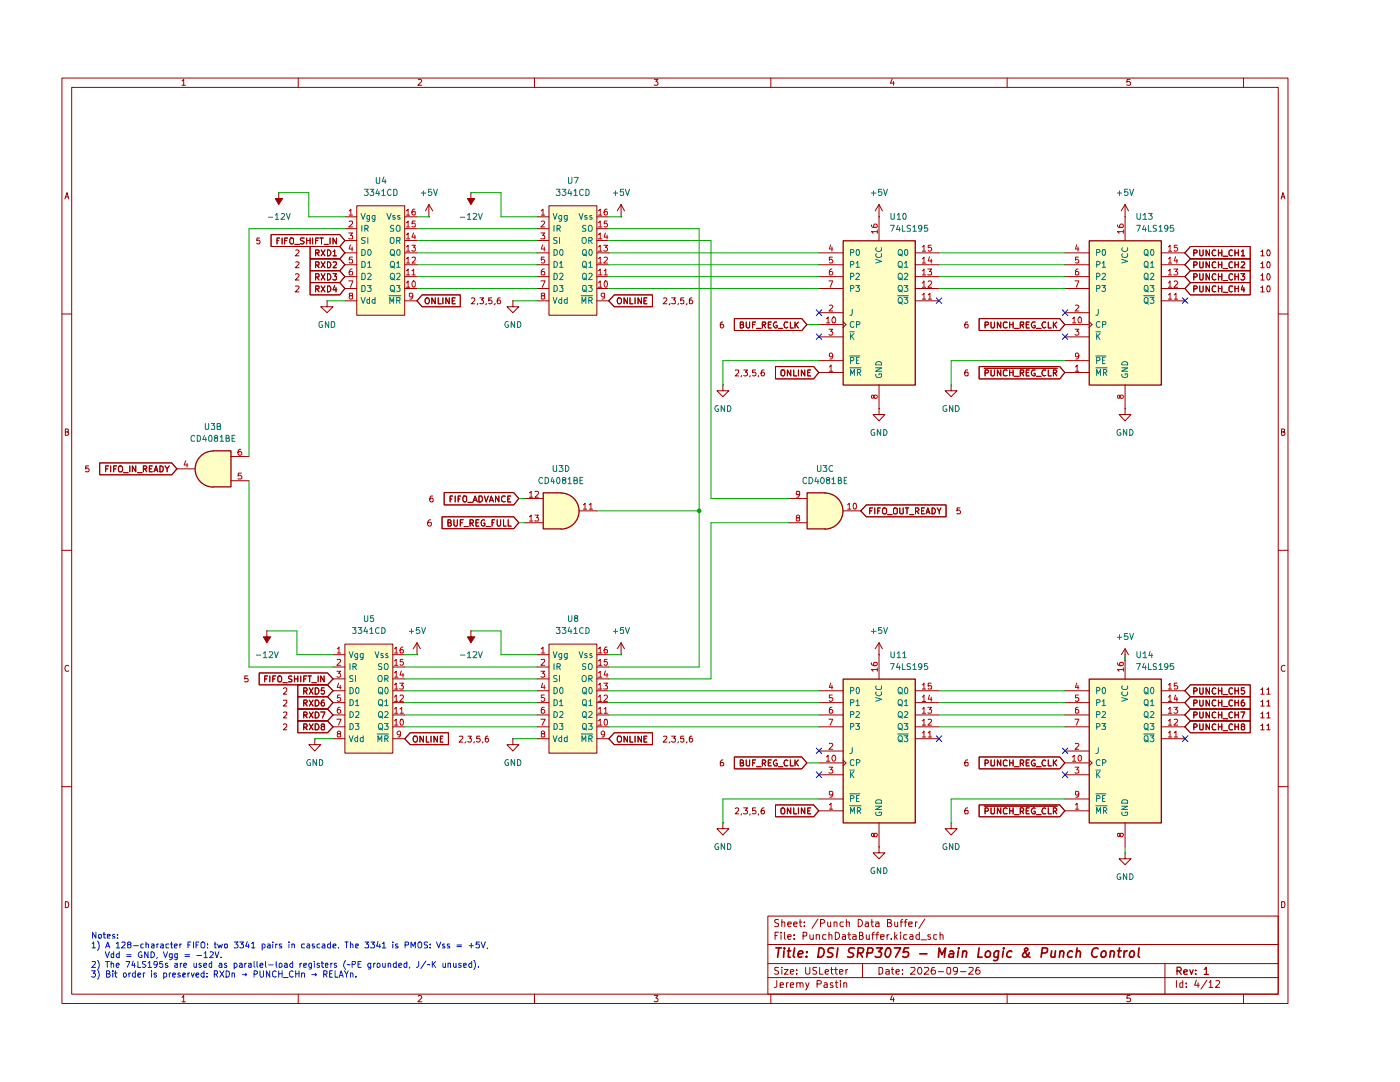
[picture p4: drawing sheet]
<svg xmlns="http://www.w3.org/2000/svg" width="279mm" height="216mm" viewBox="0 0 279 216" stroke-linecap="round" stroke-linejoin="round" font-family="sans-serif">
<g fill="none" stroke="#900" stroke-width=".2">
<path d="M12.4 15.6h244.6v184.6h-244.6zM14.3 17.4h240.8v181h-240.8zM36.3 16.2l.4-.4v1.2M36.3 17h.7M59.5 15.6v1.8M83.5 15.9l.4-.1 .3 .4-.8 .8h.8M106.7 15.6v1.8M130.6 15.8h.7l-.4 .5 .4 .2v.3l-.2 .2-.5-.1M153.8 15.6v1.8M178.1 15.7l-.4 .9h.8M178.3 16.3v.7M201 15.6v1.8"/>
<path d="M225.5 15.8h-.5l-.1 .6 .1-.1h.4l.2 .2v.3l-.1 .2-.6-.1M248.2 15.6v1.8M13 39.7l.4-1.3 .3 1.3M13 39.3h.6M255.7 39.7l.3-1.3 .5 1.3M255.8 39.3h.6M12.4 62.7h1.9M255.1 62.7h1.9M13 86.2l.6-.1v-.4l-.6-.1v1.3l.6-.1 .1-.4-.2-.2M255.8 86.2l.6-.1v-.4l-.6-.1v1.3h.4l.2-.1 .1-.4-.4-.2M12.4 109.8h1.9M255.1 109.8h1.9"/>
<path d="M13.7 132.8h-.2a.67 .67 0 0 0-.5 .5 .67 .67 0 0 0 .2 .6h.5M256.5 132.8h-.3a.67 .67 0 0 0-.5 .5 .67 .67 0 0 0 .2 .6h.6M12.4 157h1.9M255.1 157h1.9M13 179.9h.5l.1 .2 .1 .5-.2 .5h-.5zM255.8 179.9h.4l.2 .2 .1 .5-.3 .5h-.4zM36.3 199l.4-.4v1.3M36.3 199.9h.7M59.5 198.4v1.8M83.5 198.8l.4-.2 .2 .1 .1 .3-.8 .9h.8M106.7 198.4v1.8M130.6 198.6h.7l-.4 .5 .3 .1v.6h-.6"/>
<path d="M153.2 182.8h101.9v15.6h-101.9zM153.2 195.1h101.9M153.2 192.3h101.9M153.2 188.5h101.9M153.8 198.4v1.8M154.7 186.7h.4M155 195.7v1.1l-.1 .2h-.4M155.4 193h-.7l-.1 .3 .1 .3 .7 .3v.4h-.8M155.4 186h-.7v1.4M155.4 183.6h-.7a.57 .57 0 0 0 .1 .5 .57 .57 0 0 0 .6 .2l-.1 .5h-.7M155.7 196.6l.7-.2-.1-.2h-.6v.8h.6M155.9 186v.2"/>
<path d="M155.9 186.5v.9M156 193v.1M156 184.1l.5-.1 .1 .9M156 183.5v1.4M156 193.5v.9M156.5 193.5h.8l-.8 .9h.8M156.5 186v1.2l.2 .2M157 196.1v.9M157.2 186.9h.7l-.1-.4h-.5l-.1 .2 .1 .7h.5M157.2 184.4l.7-.1-.1-.3h-.5l-.1 .1 .1 .7h.5M157.3 196.1l-.3 .2M157.7 196.6l.7-.2-.2-.3-.4 .1-.1 .6 .1 .2h.5"/>
<path d="M157.7 194l.7-.2-.2-.3-.5 .1v.6l.3 .2 .3-.1M158.4 184.4l.7-.1-.1-.3h-.5l-.1 .1 .1 .7h.5M158.5 187.3v.1M158.5 186.5v.2M159 196.3l.1-.1a.36 .36 0 0 1 .6 .1v.7M159 194.3v.1M159 193.5v.1M159 196.1v.9M159.5 184h.5M159.7 196.3v-.1a.36 .36 0 0 1 .6 .1v.7M159.7 183.5v1.2l.3 .2M160.3 186.8l.6-.1v-.6l-.6-.1v1.4"/>
<path d="M160.5 184.7v.2M160.5 184v.1M160.8 193v1.1l.2 .3 .5-.1 .1-.2v-1.1M160.8 196.1l.3 .9M161.5 196.1a2.02 2.02 0 0 1-.7 1.4M161.6 186.5v.7a.37 .37 0 0 0 .3 .3 .37 .37 0 0 0 .4-.2M162.3 186.5v.9M162.9 186.6l.6-.1 .1 .9M162.9 186.5v.9M163 193h-.7v.6l.6 .2 .1 .3-.3 .3-.5-.1M163.1 196.3h.6l.2-.2-.1-.4h-.7v1.3M163.2 183.4l-1.2 1.8"/>
<path d="M163.6 193v1.4h.7M163.7 184.2l.7-.1 .2-.4-.3-.2h-.6v1.4M164.5 196.2l.4-.1 .2 .2v.7h-.6l-.1-.3 .7-.3M164.7 194l.7-.2-.2-.3-.5 .1v.6l.2 .2 .4-.1M164.8 186.5h-.5l-.1 .3 .1 .6h.5M165.2 184l.1 .8 .3 .1 .2-.2M165.4 186.6l.5-.1 .1 .9M165.4 186v1.4M165.8 193.5h.5M165.8 184v.9M165.9 193v1.2l.4 .2M166.2 196.2l-.3-.1-.2 .2 .2 .3 .4 .2-.1 .2h-.5"/>
<path d="M166.5 184.1l.5-.1v.9M166.5 184v.9M166.5 193.5h.6M166.7 186a.73 .73 0 0 1 .9 .7 .73 .73 0 0 1-.9 .7zM166.7 196.1h.5M166.8 193v1.2l.3 .2M166.9 195.7v1.1l.1 .2h.2M167.6 194l.6-.2-.1-.3h-.5v.8h.5M167.7 195.7h.1M167.7 196.1v.9M168.1 186.5h.6v.9M168.3 184h-.5l-.2 .2v.5l.3 .2 .4-.1"/>
<path d="M168.4 196.3l.2-.2 .3 .1 .1 .8M168.4 196.1v.9M168.7 186.9h-.5l-.1 .2 .1 .3h.5M168.8 193.5v.9M168.9 184.1l.6-.1v.9M168.9 183.5v1.4M169.2 193.5l-.4 .2M169.2 186.5h.6M169.4 186v1.2l.2 .2h.2M170.2 186.5h.6l.1 .9M170.9 186.9h-.7v.5h.7M171.3 183.5a.73 .73 0 0 1 .8 .7 .73 .73 0 0 1-.8 .7z"/>
<path d="M171.5 186.7l.6-.1v-.5l-.6-.1v1.4h.5l.3-.2v-.3l-.3-.2M172.1 192.3v2.8M172.7 184h.5l.1 .9M172.9 186.5v.7a.36 .36 0 0 0 .6 .2v-.1M173.3 184.3h-.5l-.2 .3 .2 .3 .5-.1M173.5 186.5v.9M173.8 184h.5M174 183.5v1.2l.2 .2h.1M174 186.5h.5M174.5 186l-.3 .2v1.2M174.7 184h.6l.1 .9M174.7 186.5h.6"/>
<path d="M175.3 186l-.3 .2v1.2M175.4 193h.5l.2 .2v1l-.3 .2h-.4zM175.4 184.3l-.7 .1v.4h.7M175.8 186.9h.6v-.4h-.6v.9h.6M176.8 193.5h.4l.3 .1v.8M177 186.5v.9M177.1 184.1h.7v-.5l-.7-.1v1.4h.6l.3-.2v-.3l-.4-.3M177.5 193.8l-.7 .2v.3l.2 .1 .5-.1M177.5 186.5h-.4l-.1 .3M177.9 187.3v.1M177.9 193.5h.5M178.1 198.6l-.4 .9h.8"/>
<path d="M178.1 193v1.2l.3 .2M178.3 199v.9M178.6 184v.8l.4 .1 .2-.2M178.6 186v1.4M178.7 186.9l.4 .5M178.8 194l.7-.2-.2-.3-.5 .1v.6l.3 .2 .3-.1M179.1 186.5l-.5 .5M179.2 184v.9M179.7 184h.5M179.7 186v.2M179.7 186.5v.9M180.1 194.3v.1"/>
<path d="M180.1 193.5v.1M180.2 183.5l-.4 .1v1.3M180.4 184h.6M181 186.5h-.6l-.1 .3 .1 .6h.6M181 183.5l-.3 .1v1.3M181.4 184.4l.6-.1v-.3h-.6v.1v.7h.6M181.6 186.5h.5l.1 .9M181.8 193.1l.7-.1 .1 .4-.1 .2-.8 .8h.9M182.2 186.9h-.5l-.2 .2 .2 .3h.5M182.7 184v.9M183 184h-.2l-.1 .2M183.4 193a.69 .69 0 0 1 .6 .5 .69 .69 0 0 1-.3 .8l-.1 .1a.74 .74 0 0 1-.5-.6 .74 .74 0 0 1 .3-.8z"/>
<path d="M183.5 186.5h-.5l-.2 .3v.4l.2 .2h.5M183.5 186v1.4M183.8 187.5h1.1M184.5 193.1l.7-.1 .1 .4-.1 .2-.8 .8h.9M184.6 183.4l-1.2 1.8M185.7 186.5h-.5v.2l.1 .2 .4 .1v.4h-.5M186.5 193h-.4a1.05 1.05 0 0 0-.1 1.3h.6l.1-.5-.4-.3h-.2l-.3 .3M186.9 186.5l-.6 .1v.7l.3 .1h.3M187.3 193.9h1M187.6 186.6l.5-.1 .1 .9M187.6 186v1.4M189.1 193.1h.6v1.2l-.4 .1-.3-.3z"/>
<path d="M191.1 193.6l-.3 .3h-.2l-.4-.3 .2-.6 .6 .1a.97 .97 0 0 1-.3 1.3h-.3M191.7 193.9h1.1M193.4 193.1l.7-.1 .1 .4-.1 .2-.8 .8h.9M195.4 193h-.4a1.05 1.05 0 0 0-.1 1.3h.6l.1-.5-.4-.3h-.2l-.3 .3M201 198.4v1.8M225.5 198.6h-.5l-.1 .6h.6v.6h-.6M232.5 192.3v6.1M234.8 195.7v1.3M236 195.7v1.3h-.5v-.7l.2-.2 .3 .1M236.7 196.9v.1M236.7 196.2v.1M238.8 195.6l-.4 1h.9"/>
<path d="M239.1 196.1v.9M240.9 195.6l-1.2 1.8M241.3 196l.3-.3v1.3M241.3 197h.8M242.7 195.7h.5l.2 .3-.8 1h.8M248.2 198.4v1.8"/>
</g>
<path d="M234.9 193.8l.8-.1a.45 .45 0 0 0-.2-.7h-.6v1.4M235.2 193.8l.6 .6M236.3 194l.6-.2v-.2l-.1-.1-.5 .2v.6l.2 .1 .4-.1M237.4 193.5l.4 .9 .3-.9M238.6 194.3v.1M238.6 193.6v.1M240.3 193.4l.4-.4v1.4M240.3 194.4h.9" fill="none" stroke="#900" stroke-width=".25"/>
<g fill="none" stroke="#900" stroke-width=".34">
<path d="M154.9 189.1h1.1M155.4 189.1l-.2 1.9M156.5 189.7l-.1 1.3M156.5 189.1v.2M157.1 189.7h.7M157.5 189.1l-.2 1.8 .4 .1M158.6 189.1l-.3 1.7 .3 .2M159.3 190.4l.9-.2 .1-.1-.3-.4-.6 .2-.1 .9 .2 .2 .5-.1M160.9 190.8v.2M161 189.9v.2M163.5 189.1h.4a.99 .99 0 0 1 .5 1.3 .99 .99 0 0 1-1.2 .6zM166.4 189.2a.79 .79 0 0 0-1.1 .3v.4l.7 .3 .2 .5a.79 .79 0 0 1-1.1 .2"/>
<path d="M167.2 189.1l-.2 1.9M170.5 189.2l-.7-.1-.5 .6 .2 .3 .7 .2 .1 .5-.4 .3-.7-.1M171.2 190.2l.9-.1 .3-.6-.1-.2-.3-.2h-.7l-.2 1.9M171.6 190.2l.5 .8M173.1 190.2l.9-.1 .2-.6v-.2l-.3-.2h-.7l-.2 1.9M174.9 189.1h1.2l-.8 .8 .5 .1 .1 .2-.1 .6-.3 .2h-.6l-.2-.2M177 189.2l.5-.1a1.14 1.14 0 0 1-.5 1.9 1.11 1.11 0 0 1 0-1.8zM178.5 189.1h1.2l-1 1.9M181.4 189.1h-.9l-.2 1 .3-.2 .6 .1 .2 .2-.1 .5a.72 .72 0 0 1-1 .2l-.1-.1M183.6 190.3h1.4M187.3 191l.1-1.9 .6 1.4 .7-1.4-.2 1.9M189.6 189.9l.1-.2h.4l.1 .2v1.1"/>
<path d="M190.3 190.2l-.6 .1-.4 .5 .3 .2 .6-.1M191.3 189.7l-.2 1.3M191.3 189.1v.2M192.1 190a.45 .45 0 0 1 .5-.3 .45 .45 0 0 1 .4 .4l-.2 .9M192.2 189.7l-.2 1.3M195.4 189.1l-.2 1.9h.8M196.8 190l.3-.3h.3l.3 .5-.1 .5a.55 .55 0 0 1-.5 .3 .55 .55 0 0 1-.5-.3zM199.3 189.7l-.2 1.6a.53 .53 0 0 1-.8 .3M199.3 189.9l-.2-.2h-.3l-.4 .5v.6a.64 .64 0 0 0 .8 .1M200.2 189.7l-.1 1.3M200.3 189.1v.2M201.9 189.9l-.1-.2h-.4l-.4 .5v.6l.2 .2 .6-.1"/>
<path d="M205.4 190.1a.81 .81 0 0 1-.4 .8 .81 .81 0 0 1-.9-.1l-.1-.1 .2-.5 .9-.7-.2-.4-.4 .3a1.86 1.86 0 0 0 1 1.6h.1M207.9 190.2h.7l.4-.2v-.7l-.2-.2h-.8l-.2 1.9M209.9 189.7l-.1 1.2 .4 .1 .4-.2M210.6 189.7l-.1 1.3M211.5 190a.45 .45 0 0 1 .4-.3 .45 .45 0 0 1 .4 .4l-.1 .9M211.6 189.7l-.2 1.3M214 189.9l-.1-.2h-.4l-.4 .5v.6a.64 .64 0 0 0 .8 .1M214.9 190l.2-.3 .5 .2v1.1M215 189.1l-.3 1.9M219.1 189.3a.56 .56 0 0 0-.7-.1 .99 .99 0 0 0-.6 .9 .99 .99 0 0 0 .6 .9l.5-.2M219.9 190l.3-.3h.3l.2 .3v.7l-.2 .2-.5 .1-.2-.2-.1-.1zM221.6 190l.3-.3 .4 .2-.1 1.1"/>
<path d="M221.7 189.7l-.2 1.3M223 189.7h.8M223.4 189.1l-.2 1.7 .1 .1 .3 .1M224.4 189.7l-.1 1.3M225 189.7l-.5 .2-.1 .3M225.5 190l.3-.3h.3l.2 .2v.8l-.2 .2-.4 .1-.2-.2-.1-.1zM227.3 189.1l-.1 1.7 .2 .2"/>
</g>
<g fill="#fffec5">
<path d="M68.8 128.5h9.6v21.8h-9.6z"/>
<path d="M111.9 98.3a3.6 3.6 0 0 1 3.6 3.6 3.6 3.6 0 0 1-3.6 3.6z"/>
<path d="M108.4 98.3h3.5v7.2h-3.5z"/>
<path d="M109.6 128.5h9.5v21.8h-9.5z"/>
<path d="M109.6 41.1h9.5v21.8h-9.5z"/>
<path d="M217.3 135.5h14.4v28.7h-14.4z"/>
<path d="M168.2 135.5h14.4v28.7h-14.4z"/>
<path d="M71.2 41.1h9.6v21.8h-9.6z"/>
<path d="M39.9 91a3.6 3.6 0 0 1 2.6-1v7.2a3.6 3.6 0 0 1-3.3-2.3 3.6 3.6 0 0 1 .7-3.9z"/>
<path d="M42.5 89.9h3.6v7.2h-3.6z"/>
<path d="M168.2 48h14.4v28.8h-14.4z"/>
<path d="M164.6 98.3a3.6 3.6 0 0 1 3.6 3.6 3.6 3.6 0 0 1-3.6 3.6z"/>
<path d="M161 98.3h3.7v7.2h-3.7z"/>
<path d="M217.3 48h14.4v28.8h-14.4z"/>
</g>
<g fill="none" stroke="#900" stroke-width=".2">
<path d="M59.4 139h6l1.1 1.2-1.1 1.3h-6zM61.7 139.7l.8 1.2M62.5 139.7l-.8 1.2M62.9 139.7h.5a.66 .66 0 0 1 .2 .8 .66 .66 0 0 1-.7 .4zM64.7 139.7l-.4 .1-.2 .8a.35 .35 0 0 0 .3 .3 .35 .35 0 0 0 .4-.3v-.2a.35 .35 0 0 0-.4-.3 .35 .35 0 0 0-.3 .3M83.2 130.6h.1M83.2 128.3l-.7 1.2M83.2 128.3l.7 1.2M83.2 128.3v2.3M59.4 143.8h6l1.1 1.2-1.1 1.2h-6zM60.6 145.1l.6-.1v-.5l-.6-.1v1.2M60.6 140.3l.6-.1v-.5h-.6v1.2"/>
<path d="M60.9 145.1l.4 .5M60.9 140.3l.4 .6M61.7 144.4l.8 1.2M62.5 144.4l-.8 1.2M62.8 147.4v1.2h1.2l-1.2 1.3-1.2-1.3h1.2M62.8 147.4h.1M62.9 144.4a.66 .66 0 0 1 .7 .4 .66 .66 0 0 1-.2 .8h-.5zM64.3 144.9h-.1a.31 .31 0 0 1 .1-.4 .31 .31 0 0 1 .4 .1v.3l-.5 .1v.6h.5l.1-.4-.3-.3M81.9 146.2h7.6v2.4h-7.6l-1.1-1.2zM82.6 146.9h.5a.77 .77 0 0 1-.1 1.2l-.4-.1a.87 .87 0 0 1 0-1.1zM84.5 146.9v1.2l-.7-1.2v1.2M85.1 146.9v1.2h.5"/>
<path d="M86 146.9v1.2M87.3 146.9v1.2l-.7-1.2v1.2M87.9 147.4h.3M88.4 146.9h-.5v1.2h.5"/>
</g>
<path d="M94 125.9v1.2h.7l-.7 1.2-.7-1.2h.7z" fill="#900"/>
<g fill="none" stroke="#900" stroke-width=".2">
<path d="M19.9 92.4h14.4l1 1.2-1 1.1h-14.4zM21.1 93.6h.4M21.7 93h-.6v1.1M22.1 93v1.1M22.7 93.6h.4M23.3 93h-.6v1.1M23.7 93.1l.3-.1h.3a.87 .87 0 0 1 0 1.1h-.5l-.2-.3zM24.6 94.3h1M25.9 93v1.1M27.1 93v1.1l-.7-1.1v1.1M27.4 94.3h1M28.6 93.6h.6v-.6h-.6v1.1"/>
<path d="M28.9 93.6l.4 .5M29.8 93.6h.4M30.4 93h-.6v1.1h.6M30.7 94.1l.5-1.1 .3 1.1M30.8 93.8h.6M31.9 93a.66 .66 0 0 1 .7 .4 .66 .66 0 0 1-.3 .7h-.4zM32.9 93l.5 .6 .4-.6M33.4 93.6v.5M51.7 134.3h13.7l1.1 1.2-1.1 1.1h-13.7zM52.8 135.5h.5M53.4 134.9h-.6v1.2M53.8 134.9v1.2"/>
<path d="M54.4 135.5h.5M55 134.9h-.6v1.2M55.5 135l.5-.1a.86 .86 0 0 1 0 1.2h-.4l-.1-.2zM56.5 136.2h.8M58.2 135l-.4-.1-.2 .2 .1 .3 .5 .2v.4l-.6 .1M58.8 135.5h.6M58.8 134.9v1.2M59.4 136.6h6l1.1 1.2-1.1 1.2h-6zM59.4 134.9v1.2M60 134.9v1.2M60.6 137.9l.6-.1v-.5l-.6-.1v1.3M60.6 135.5h.4"/>
<path d="M60.9 137.9l.4 .6M61.2 134.9h-.6v1.2M61.5 134.9h.6M61.7 137.2l.8 1.3M61.8 134.9v1.2M62.2 136.2h1M62.5 137.2l-.8 1.3M62.9 137.2a.65 .65 0 0 1 .8 .7 .65 .65 0 0 1-.8 .6zM63.5 134.9v1.2M64.7 137.2h-.5l-.1 .6h.6v.6l-.4 .1-.2-.2M64.7 134.9v1.2l-.7-1.2v1.2M94 125.9v1.2h-.7l.7 1.2 .7-1.2h-.7"/>
<path d="M94 125.9h.1M59.4 141.5h6l1.1 1.2-1.1 1.1h-6zM60.6 142.7h.6v-.5l-.6-.1v1.2M60.9 142.7l.4 .6M61.7 142.1l.8 1.2M62.5 142.1l-.8 1.2M62.9 142.1a.61 .61 0 0 1 .8 .6 .61 .61 0 0 1-.8 .6zM64 142.1h.9l-.6 1.2M102.4 147.4v1.2h1.1l-1.1 1.3-1.2-1.3h1.2M102.4 147.4h.1"/>
</g>
<path d="M53.3 125.9v1.2h.7l-.7 1.2-.7-1.2h.7z" fill="#900"/>
<g fill="none" stroke="#900" stroke-width=".2">
<path d="M68.8 43.3h2.4M68.8 45.6h2.4M68.8 48h2.4M68.8 50.5h2.4M68.8 52.8h2.4M68.8 55.2h2.4M68.8 57.6h2.4M71.2 41.1h9.6v21.8h-9.6zM80.8 43.3h2.4M80.8 45.6h2.4M80.8 48h2.4M80.8 50.5h2.4"/>
<path d="M80.8 52.8h2.4M80.8 55.2h2.4M80.8 57.6h2.4M84.2 58.8h7.7v2.4h-7.7l-1-1.2zM84.9 59.6l.5-.2a.65 .65 0 0 1 .3 .7 .65 .65 0 0 1-.5 .5l-.1-.1a.67 .67 0 0 1-.2-.9zM85.6 43.3h.1M85.6 40.8l-.7 1.3M85.6 40.8l.8 1.3M85.6 40.8v2.5M86.9 59.4v1.2l-.7-1.2v1.2M87.5 59.4v1.2h.6M88.4 59.4v1.2"/>
<path d="M89.7 59.4v1.2l-.7-1.2v1.2M90.8 59.4h-.5v1.2h.5M107.2 43.3h2.4M107.2 45.6h2.4M107.2 48h2.4M107.2 50.5h2.4M107.2 52.8h2.4M107.2 55.2h2.4M107.2 57.6h2.4M109.6 41.1h9.5v21.8h-9.5zM119.1 43.3h2.4M119.1 45.6h2.4"/>
<path d="M119.1 48h2.4M119.1 50.5h2.4M119.1 52.8h2.4M119.1 55.2h2.4M119.1 57.6h2.4M122.6 58.8h7.6v2.4h-7.6l-1.1-1.2zM123.4 59.4a.46 .46 0 0 1 .6 .5v.3a.46 .46 0 0 1-.6 .4 .78 .78 0 0 1 0-1.2zM123.9 43.3h.1M123.9 40.8v2.5M123.9 40.8l-.7 1.3M123.9 40.8l.7 1.3M125.2 59.4v1.2l-.7-1.2v1.2"/>
<path d="M125.7 59.4v1.2h.6M126.7 59.4v1.2M128 59.4v1.2l-.7-1.2v1.2M129.1 59.4h-.6v1.2h.6M68.8 60h2.4M80.8 60h2.4M90.3 60h.4M107.2 60h2.4M119.1 60h2.4M128.5 60h.4M144.3 76.8v1.2h1.2l-1.2 1.2-1.2-1.2h1.2M144.3 76.8h.1"/>
<path d="M146.6 63.6h13.4l1 1.2-1 1.2h-13.4zM147.7 64.8h.5l.1-.5h-.6v1.1h.6l.1-.4-.2-.2M148.9 64.3v.9l.3 .2 .4-.1v-1M150.2 64.8h.4M150.8 64.3h-.6v1.1M151 65.5h.9M152.1 64.9l.6-.1v-.5h-.6v1.1M152.4 64.9l.4 .5M153.3 64.8h.5M153.9 64.3h-.6v1.1h.6M155 64.3h-.4a.67 .67 0 0 0-.3 .6 .67 .67 0 0 0 .6 .5l.2-.1v-.4h-.2M155.4 65.5h.8"/>
<path d="M157.2 64.3h-.5a.67 .67 0 0 0-.2 .6 .67 .67 0 0 0 .5 .5l.2-.1M157.7 64.3v1.1h.6M158.7 64.3v1.1M158.8 64.8l.5 .6M159.3 64.3l-.6 .6M104.7 99.5h3.7M104.7 104.3h3.7M115.6 101.9h3.5M53.3 125.9v1.2h-.7l.7 1.2 .7-1.2h-.7M53.3 125.9h.1M66.5 130.6h2.3M66.5 133.1h2.3"/>
<path d="M66.5 135.5h2.3M66.5 137.8h2.3M68.8 128.5h9.6v21.8h-9.6zM78.4 130.6h2.4M78.4 133.1h2.4M78.4 135.5h2.4M78.4 137.8h2.4M107.2 130.6h2.4M107.2 133.1h2.4M107.2 135.5h2.4M107.2 137.8h2.4M109.6 128.5h9.5v21.8h-9.5z"/>
<path d="M119.1 130.6h2.4M119.1 133.1h2.4M119.1 135.5h2.4M119.1 137.8h2.4M123.9 130.6h.1M123.9 128.3l-.7 1.2M123.9 128.3l.7 1.2M123.9 128.3v2.3M163.4 137.8h4.8M175.4 130.6h.1M175.4 128.3v7.2M175.4 128.3l-.7 1.2"/>
<path d="M175.4 128.3l.7 1.2M182.6 137.8h4.8M212.5 137.8h4.8M224.5 131.8h.1M224.5 129.5l-.7 1.1M224.5 129.5l.7 1.1M224.5 129.5v6M231.7 137.8h4.8M237.6 136.6h11.9v2.4h-11.9l-1.1-1.2zM237.6 139h11.9v2.5h-11.9l-1.1-1.3zM238.2 137.9l.6-.1 .1-.3-.2-.3h-.5v1.3M239.4 137.2v1.1l.3 .2 .3-.1 .1-.1v-1.1"/>
<path d="M239.4 139.7v.9a.35 .35 0 0 0 .4 .3 .35 .35 0 0 0 .3-.3v-.9M241.4 137.2v1.3l-.7-1.3v1.3M241.4 139.7v1.2l-.7-1.2v1.2M242.7 137.4l-.3-.2a.65 .65 0 0 0-.5 .7 .65 .65 0 0 0 .5 .6l.3-.2M242.7 139.8l-.6-.1a.61 .61 0 0 0-.2 .8 .61 .61 0 0 0 .8 .3M243.2 137.8h.6M243.2 137.2v1.3M243.2 139.7v1.2M243.8 137.2v1.3M243.8 139.7v1.2M244.1 138.6h.9M246 137.4l-.4-.2-.3 .4 .1 .7 .2 .2 .4-.2"/>
<path d="M246 139.8l-.6-.1-.1 .3v.6a.45 .45 0 0 0 .7 .2M246.5 137.8h.6M246.5 137.2v1.3M246.5 139.7v1.2M247.1 137.2v1.3M247.1 139.7v1.2M248.2 139.7h-.3l-.2 .3v.8a.42 .42 0 0 0 .6 0 .42 .42 0 0 0 0-.6l-.4-.1-.2 .3M248.3 137.2h-.6v.6h.6l.1 .5-.2 .2-.5-.2M66.5 140.2h2.3M66.5 142.7h2.3M66.5 145h2.3M66.5 147.4h2.3"/>
<path d="M78.4 140.2h2.4M78.4 142.7h2.4M78.4 145h2.4M78.4 147.4h2.4M107.2 140.2h2.4M107.2 142.7h2.4M107.2 145h2.4M107.2 147.4h2.4M119.1 140.2h2.4M119.1 142.7h2.4M119.1 145h2.4M119.1 147.4h2.4"/>
<path d="M122.6 146.2h7.6v2.4h-7.6l-1.1-1.2zM123.4 146.9h.5a.77 .77 0 0 1-.2 1.2h-.3a.86 .86 0 0 1 0-1.2zM125.2 146.9v1.2l-.7-1.2v1.2M125.7 146.9v1.2h.6M126.7 146.9v1.2M128 146.9v1.2l-.7-1.2v1.2M128.5 147.4h.4M129.1 146.9h-.6v1.2h.6M146.6 151h13.4l1 1.2-1 1.2h-13.4zM147.7 152.2l.6-.1v-.3l-.1-.2h-.5v1.2h.6l.1-.3-.2-.3M148.9 151.6v1.1l.2 .1 .5-.1v-1.1M150.2 152.2h.4"/>
<path d="M150.8 151.6h-.6v1.2M151 153h.9M152.1 152.3l.6-.1v-.5l-.6-.1v1.2M152.4 152.3l.4 .5M153.3 152.2h.5M153.9 151.6h-.6v1.2h.6M155 151.7l-.1-.1a.66 .66 0 0 0-.5 .5 .66 .66 0 0 0 .2 .7l.5-.1v-.4h-.2M155.4 153h.8M157.2 151.8l-.2-.2a.67 .67 0 0 0-.5 .5 .67 .67 0 0 0 .2 .7l.5-.1M157.7 151.6v1.2h.6M158.7 151.6v1.2M158.8 152.1l.5 .7"/>
<path d="M159.3 151.6l-.6 .7M163.4 140.2h4.8M163.4 142.7h4.8M163.4 145h4.8M163.4 152.2h4.8M163.4 149.9h4.8M163.4 154.6h4.8M163.4 159.4h4.8M168.2 151.6l.6 .6-.6 .6M182.6 140.2h4.8M182.6 142.7h4.8M182.6 145h4.8"/>
<path d="M182.6 147.4h4.8M195.4 151h16.1l1 1.2-1 1.2h-16.1zM196.6 152.3h.4l.3-.4-.3-.3h-.4v1.2M197.8 151.6l.1 1.2h.5l.1-1.2M199.7 151.6v1.2l-.7-1.2v1.2M201 151.8l-.4-.2-.4 .4v.6l.2 .2 .6-.1M201.5 152.2h.7M201.5 151.6v1.2M202.2 151.6v1.2M202.4 153h1M203.6 152.3h.5l.2-.2v-.3l-.2-.2h-.5v1.2M204 152.3l.3 .5"/>
<path d="M204.8 152.2h.4M205.4 151.6h-.6v1.2h.6M206.6 151.7l-.2-.1a.66 .66 0 0 0-.6 .5 .66 .66 0 0 0 .3 .7h.5v-.5h-.3M206.8 153h1M208.7 151.8l-.3-.2a.67 .67 0 0 0-.5 .5 .67 .67 0 0 0 .3 .7l.5-.1M209.2 151.6v1.2h.6M210.2 151.6v1.2M210.4 152.1l.5 .7M210.9 151.6l-.7 .7M212.5 140.2h4.8M212.5 142.7h4.8M212.5 145h4.8"/>
<path d="M212.5 152.2h4.8M212.5 149.9h4.8M212.5 154.6h4.8M212.5 159.4h4.8M217.3 151.6l.6 .6-.6 .6M231.7 140.2h4.8M231.7 142.7h4.8M231.7 145h4.8M231.7 147.4h4.8M237.6 143.8h11.9v2.4h-11.9l-1.1-1.2zM237.6 141.5h11.9v2.3h-11.9l-1.1-1.1zM238.2 140.3l.6-.1 .1-.3-.1-.2h-.6v1.2"/>
<path d="M238.2 145.1h.5l.2-.4-.2-.3h-.5v1.2M238.2 142.7h.6l.1-.2-.1-.3-.6-.1v1.2M239.4 144.4l.1 1.2h.5l.1-.1v-1.1M239.4 142.1v.9a.35 .35 0 0 0 .4 .3 .35 .35 0 0 0 .3-.3v-.9M241.4 144.4v1.2l-.7-1.2v1.2M241.4 142.1v1.2l-.7-1.2v1.2M242.7 144.6l-.3-.2a.67 .67 0 0 0-.5 .5 .67 .67 0 0 0 .2 .7l.6-.1M242.7 142.2l-.3-.1a.6 .6 0 0 0-.5 .6 .6 .6 0 0 0 .5 .6l.3-.1M243.2 140.2h.6M243.2 142.7h.6M243.2 145h.6M243.2 142.1v1.2"/>
<path d="M243.2 144.4v1.2M243.8 142.1v1.2M243.8 144.4v1.2M244.1 141h.9M244.1 145.8h.9M244.1 143.4h.9M246 144.6l-.4-.2-.3 .4v.6l.1 .2 .6-.1M246 142.2a.45 .45 0 0 0-.7 .1v.7a.45 .45 0 0 0 .7 .2M246.5 140.2h.6M246.5 142.7h.6M246.5 145h.6M246.5 142.1v1.2"/>
<path d="M246.5 144.4v1.2M247.1 142.1v1.2M247.1 144.4v1.2M247.6 142.1h.8l-.5 1.2M247.9 144.9h-.2v-.3l.5-.2 .2 .4-.7 .3 .1 .5h.4l.2-.1v-.3l-.2-.3M144.3 164.2v1.2h1.2l-1.2 1.2-1.2-1.2h1.2M144.3 164.2h.1M154.8 160.6h7.6l1 1.2-1 1.2h-7.6zM155.9 161.4l.5-.2a.86 .86 0 0 1 .1 1.2h-.5l-.1-.2zM157.8 161.2v1.2l-.7-1.2v1.2M158.4 161.2v1.2h.6M159.3 161.2v1.2"/>
<path d="M160.6 161.2v1.2l-.7-1.2v1.2M161.2 161.8h.4M161.8 161.2h-.6v1.2h.6M163.4 161.8h4.8M175.4 169v1.2h1.2l-1.2 1.2-1.2-1.2h1.2M175.4 169h.1M175.4 164.2v4.8M189.8 164.2v1.2h1.2l-1.2 1.2-1.2-1.2h1.2M189.8 164.2h.1M195.4 160.6h16.1l1 1.2-1 1.2h-16.1zM196.4 160.9h14.6M196.6 161.9h.4l.3-.4-.3-.3h-.4v1.2"/>
<path d="M197.8 161.2l.1 1.2h.5l.1-1.2M199.7 161.2v1.2l-.7-1.2v1.2M201 161.4l-.4-.2-.4 .3v.6l.2 .3 .6-.1M201.5 161.8h.7M201.5 161.2v1.2M202.2 161.2v1.2M202.4 162.6h1M203.6 161.9h.5l.2-.2v-.3l-.2-.2h-.5v1.2M204 161.9l.3 .5M204.8 161.8h.4M205.4 161.2h-.6v1.2h.6M206.6 161.3l-.2-.1a.66 .66 0 0 0-.6 .5 .66 .66 0 0 0 .3 .7h.5v-.5h-.3"/>
<path d="M206.8 162.6h1M208.7 161.4l-.3-.2a.67 .67 0 0 0-.5 .5 .67 .67 0 0 0 .3 .7l.5-.1M209.2 161.2v1.2h.6M210.2 161.9h.4l.3-.4-.3-.3h-.4v1.2M210.5 161.9l.4 .5M212.5 161.8h4.8M224.5 170.2v1.2h1.2l-1.2 1.1-1.2-1.1h1.2M224.5 170.2h.1M224.5 164.2v4.8"/>
</g>
<g fill="none" stroke="#be0000" stroke-width=".2">
<path d="M69.6 46.5h.8l-.5 .5 .5 .1v.5h-.8M69.6 56h.8l-.5 1.3M69.7 42.1l.3-.4v1.2M69.7 44.2h.7v.4l-.8 .7h.8M69.7 42.9h.7M69.9 48.8l-.2 .9h.7M69.9 59l-.2-.2 .1-.3h.5l.1 .3-.6 .3a.36 .36 0 0 0 .1 .6l.5-.1v-.5l-.2-.1M70.3 53.7h-.3a.93 .93 0 0 0-.2 1.2h.5l.1-.6-.6-.1-.1 .2M70.3 49.3v.8M70.4 51.3h-.6l-.1 .6 .1-.2h.4l.2 .2v.5h-.7M81.1 42.1l.3-.4v1.2M81.1 44.4l.3-.3v1.2"/>
<path d="M81.1 46.8l.3-.3v1.2M81.1 49.3l.3-.4v1.2M81.1 51.6l.3-.3v1.2M81.1 54l.3-.3v1.2M81.1 56.5l.3-.5v1.3M81.1 42.9h.7M81.1 45.3h.7M81.1 47.7h.7M81.1 50.1h.7M81.1 52.5h.7M81.1 54.9h.7M81.1 57.3h.7"/>
<path d="M82.2 48.9h.7l-.4 .5h.4v.6l-.2 .1h-.3l-.2-.1M82.2 51.4h.7v.4l-.7 .7h.7M82.2 54h.2l.1-.3v1.2M82.2 54.9h.7M82.4 56.1l.2-.1 .3 .3v.8l-.3 .2a.71 .71 0 0 1-.2-1.2zM82.4 59l-.3 .3-.4-.2v-.5l.5-.1a.94 .94 0 0 1 0 1.1l-.4 .1M82.5 46.5l-.3 .8h.8M82.8 41.7l-.4 .1-.2 .9 .3 .2 .4-.1v-.6h-.4l-.3 .2M82.8 46.9v.8M82.9 44.1h-.6l-.1 .6 .2-.2h.3l.2 .2v.5h-.7M107.9 46.5h.8l-.4 .5h.3l.1 .2-.1 .5-.7-.1M107.9 56h.9l-.6 1.3"/>
<path d="M108 42.1l.4-.4v1.2M108 44.2l.5-.1 .2 .3-.8 .9h.8M108 42.9h.7M108.2 59l-.2-.4 .6-.1v.4l-.6 .2v.5l.5 .1a.35 .35 0 0 0 .2-.4 .35 .35 0 0 0-.2-.3M108.3 48.8l-.3 .9h.8M108.6 51.3h-.6v.6l.5-.2 .2 .3-.1 .4h-.6M108.6 53.7l-.4 .1-.2 .2v.8l.6 .1v-.7h-.5l-.1 .2M108.6 49.3v.8M119.4 42.1l.4-.4v1.2M119.4 44.4l.4-.3v1.2M119.4 46.8h.1l.3-.3v1.2M119.4 49.3l.4-.4v1.2"/>
<path d="M119.4 51.6l.4-.3v1.2M119.4 54h.1l.3-.3v1.2M119.4 56.5l.4-.5v1.3M119.4 42.9h.7M119.4 45.3h.7M119.4 47.7h.7M119.4 50.1h.7M119.4 52.5h.7M119.4 54.9h.7M119.4 57.3h.7M120.5 48.9h.7l-.4 .5h.4v.6l-.6 .1-.1-.1M120.6 51.4l.4-.1 .2 .3-.7 .9h.7"/>
<path d="M120.6 54l.3-.3v1.2M120.6 54.9h.6M120.6 59l-.1 .3h-.3l-.2-.3v-.3l.1-.2 .5 .1v.8l-.5 .3M120.8 46.5l-.2 .8h.7M120.8 56a.68 .68 0 0 1 .5 .7 .68 .68 0 0 1-.5 .6l-.2-.5v-.6zM121.2 41.7l-.5 .1-.1 .9a.35 .35 0 0 0 .3 .2 .35 .35 0 0 0 .3-.2v-.3a.35 .35 0 0 0-.3-.2 .35 .35 0 0 0-.3 .2M121.2 44.1h-.6v.6l.1-.2 .5 .1v.6h-.6M121.2 46.9v.8M105.7 98.4l.3-.4v1.2M105.7 99.2h.6M106.8 98.1h.6v.4l-.6 .7h.6M105.7 103.1l.3-.3v1.2"/>
<path d="M105.7 104h.6M106.8 102.8h.6l-.3 .5 .3 .1v.5h-.6M116.4 100.8l.4-.4v1.2M116.4 101.6h.7M117.6 100.8l.3-.4v1.2M117.6 101.6h.7M67.2 133.9h.8l-.4 .5h.3v.6h-.7M67.3 129.5l.3-.4v1.2M67.3 131.7l.6-.1 .1 .3-.8 .9h.8M67.3 130.3h.7M67.6 136.3l-.3 .9h.8M67.9 138.7h-.5l-.1 .6h.6v.6l-.4 .1-.2-.2"/>
<path d="M67.9 136.7v.8M78.7 129.5l.4-.4v1.2M78.7 131.9l.4-.3v1.2M78.7 134.3l.4-.4v1.2M78.7 136.6l.4-.3v1.2M78.7 139.1l.4-.4v1.3M78.7 130.3h.7M78.7 132.8h.7M78.7 135.1h.7M78.7 137.5h.7M78.7 140h.7M79.8 136.3h.7l-.4 .5h.3v.7l-.6-.1"/>
<path d="M79.8 138.9l.5-.2 .1 .1 .1 .3-.7 .9h.7M80.1 133.9l-.3 .8h.8M80.4 129.1h-.2a.93 .93 0 0 0-.3 1.2h.5l.1-.5-.1-.2h-.5l-.1 .2M80.4 131.6h-.5l-.1 .5h.6v.6l-.4 .1-.2-.2M80.4 134.4v.7M107.9 133.9h.8l-.4 .5h.3v.6h-.7M108 129.5l.4-.4v1.2M108 131.7l.6-.1 .1 .3-.8 .9h.8M108 130.3h.7M108.3 136.3l-.3 .9h.8M108.6 138.7h-.6v.6h.6v.6l-.4 .1-.2-.2M108.6 136.7v.8"/>
<path d="M119.4 129.5h.1l.3-.4v1.2M119.4 131.9l.4-.3v1.2M119.4 134.3l.4-.4v1.2M119.4 136.6h.1l.3-.3v1.2M119.4 139.1l.4-.4v1.3M119.4 130.3h.7M119.4 132.8h.7M119.4 135.1h.7M119.4 137.5h.7M119.4 140h.7M120.5 136.3h.7l-.4 .5h.4v.7l-.7-.1M120.6 138.9l.4-.2 .2 .1v.3l-.7 .9h.7"/>
<path d="M120.8 133.9l-.2 .8h.7M121.2 129.1h-.3a.93 .93 0 0 0-.3 1.2h.6v-.5v-.2h-.6v.2M121.2 131.6h-.6v.5h.6v.6l-.5 .1-.1-.2M121.2 134.4v.7M165.8 136.3l-.3 .9h.7M166 136.7v.8M166.1 138.7h-.6v.6h.6l.1 .4-.3 .3-.4-.2M173.9 132.2l.1 .5 .8 .1 .3-.2-.1-.4h-.5l-.2 .1v.3l.3 .2M175.1 133.6h-1.2l.3 .3M175.1 133.3v.6M184.1 136.6h.1l.2-.3v1.2M184.1 139.1l.3-.4v1.3"/>
<path d="M184.1 137.5h.6M184.1 140h.6M185.5 138.7l-.3 .8h.8M185.8 136.3h-.6v.6l.6-.1v.7l-.6-.1M185.8 139.1v.9M214.9 136.3l-.3 .9h.7M215.1 136.7v.8M215.2 138.7h-.6v.6h.6l.1 .4-.2 .3-.5-.2M223 132.2l.1 .5 .8 .1 .3-.2-.1-.4h-.5l-.2 .1v.3l.3 .2M224.2 133.6h-1.2l.3 .3M224.2 133.3v.6M233.2 136.6h.1l.2-.3v1.2"/>
<path d="M233.2 139.1l.3-.4v1.3M233.2 137.5h.6M233.2 140h.6M234.6 138.7l-.2 .8h.6M234.9 139.1v.9M234.9 136.3h-.5v.6l.5-.1 .1 .2v.3l-.1 .2-.5-.1M67.2 143.5h.9l-.5 1.2M67.6 146.4h-.2a.31 .31 0 0 1 .1-.4 .31 .31 0 0 1 .4 0v.4h-.3l-.3 .2 .1 .5h.5l.1-.5-.3-.2M67.9 141.1l-.4 .1-.2 .9a.35 .35 0 0 0 .3 .2 .35 .35 0 0 0 .4-.2v-.3a.35 .35 0 0 0-.4-.3 .35 .35 0 0 0-.3 .3M78.7 141.5l.4-.4v1.2M78.7 143.8l.4-.3v1.2M78.7 142.3h.7"/>
<path d="M78.7 144.7h.7M79.8 141.5l.4-.4v1.2M79.8 142.3h.7M79.9 143.6l.4-.1a.86 .86 0 0 1 0 1.2l-.4-.1zM79.9 146.4v.2h-.4h-.2l-.1-.5 .3-.2 .4 .1v.8l-.1 .3h-.4M107.9 143.5h.9l-.6 1.2M108.2 146.4l-.2-.1v-.3l.2-.1 .4 .1v.4h-.4l-.2 .2 .1 .5h.5l.1-.5-.2-.2M108.6 141.1h-.4l-.2 .3v.8h.6v-.6h-.4l-.2 .2M119.4 141.5l.4-.4v1.2M119.4 143.8l.4-.3v1.2M119.4 142.3h.7M119.4 144.7h.7"/>
<path d="M120.6 141.5l.3-.4v1.2M120.6 142.3h.6M120.6 143.6l.4-.1a.86 .86 0 0 1 .1 1.2l-.5-.1zM120.6 146.4v.2h-.4h-.1l-.1-.5 .2-.2 .4 .1v.8l-.1 .3h-.4M164.9 151l.4-.3v1.2M164.9 151.9h.7M165.4 143.5h.8l-.5 1.2M165.4 153.1h.8l-.4 .5 .4 .2v.3l-.2 .2-.6-.1M165.5 148.4l.5-.1 .2 .4-.8 .8h.8M166 141.1h-.3l-.2 .3v.8a.42 .42 0 0 0 .6 0 .42 .42 0 0 0 0-.6h-.4l-.2 .2M166.2 150.8l.3-.1a.64 .64 0 0 1 .3 .6 .64 .64 0 0 1-.4 .6 .7 .7 0 0 1-.2-1.1zM166.2 158.4l-.3 .3-.4-.2v-.5l.5-.1a.94 .94 0 0 1 0 1.1l-.4 .1"/>
<path d="M184.1 141.5l.3-.4v1.2M184.1 143.8l.3-.3v1.2M184.1 146.2h.1l.2-.3v1.2M184.1 142.3h.6M184.1 144.7h.6M184.1 147.1h.6M185.2 141.1h.7l-.4 .5h.3v.6h-.6M185.2 143.6l.5-.1 .2 .3-.7 .9h.7M185.2 146.2l.4-.3v1.2M185.2 147.1h.7M214 151l.4-.3v1.2M214 151.9h.7"/>
<path d="M214.5 143.5h.8l-.5 1.2M214.5 153.1h.8l-.4 .5 .4 .2v.3l-.2 .2-.6-.1M214.6 148.4l.5-.1 .2 .4-.8 .8h.8M215.1 141.1h-.3l-.2 .3v.8a.42 .42 0 0 0 .6 0 .42 .42 0 0 0 0-.6h-.4l-.2 .2M215.3 150.8l.3-.1 .2 .3v.6l-.3 .3a.7 .7 0 0 1-.2-1.1zM215.3 158.4l-.2 .3-.5-.2v-.5l.5-.1a.94 .94 0 0 1 0 1.1l-.4 .1M233.2 141.5l.3-.4v1.2M233.2 143.8l.3-.3v1.2M233.2 146.2h.1l.2-.3v1.2M233.2 142.3h.6M233.2 144.7h.6M233.2 147.1h.6"/>
<path d="M234.3 141.1h.7l-.4 .5h.3l.1 .2-.1 .4h-.6M234.4 143.6l.4-.1 .2 .3-.7 .9h.7M234.4 146.2l.3-.3v1.2M234.4 147.1h.6M165.5 160.6l.4-.3v1.2M165.5 161.5h.7M174.4 166.5l.1-.2h.5v.6a.51 .51 0 0 1-.7-.6h-.3l-.1 .4 .3 .3 .2-.3M214.6 160.6l.4-.3v1.2M214.6 161.5h.7M223.5 166.5l.1-.2h.5v.6a.51 .51 0 0 1-.7-.6h-.3l-.1 .4 .3 .3 .2-.3"/>
</g>
<g fill="none" stroke="#007270" stroke-width=".2">
<path d="M72 42.6l.5 1.2 .4-1.2M72 59.3l.5 1.2 .4-1.2M72.2 49.8h.4l.3 .2v.7l-.3 .3h-.4zM72.2 52.2h.4l.3 .3v.6l-.2 .2h-.5zM72.2 54.5h.4l.3 .4v.6l-.3 .3h-.4zM72.2 57h.5l.2 .2v.6l-.3 .4h-.4zM72.2 45v1.1M72.8 45.6l.6-.1v-.5h-.6v1.1M72.9 47.4h-.6l-.2 .2 .2 .3 .5 .2 .1 .2-.3 .3-.5-.1M73.1 45.6l.4 .5M73.3 57h.8l-.4 .4 .3 .1v.6h-.7M73.4 52.5l.3-.3v1.1"/>
<path d="M73.4 54.7l.4-.2 .3 .4-.8 .9h.8M73.4 53.3h.7M73.4 47.4v1.2M73.5 49.9l.2-.1a.64 .64 0 0 1 .4 .6 .64 .64 0 0 1-.4 .6l-.3-.3zM73.7 43.7h-.5l.1-.7h.4v1l-.1 .2-.4-.1M73.7 59.8l-.5 .1v.5h.5M73.7 59.3v1.2M74.8 43.7h-.5l-.1-.5 .2-.2h.4v.9l-.2 .3-.3-.1M74.8 59.8h-.4l-.2 .1 .1 .5h.5M74.8 59.3v1.2M77.2 42.6l.4 1.2 .5-1.2M77.6 59h2.4"/>
<path d="M77.9 47.6l.2-.2h.4a.86 .86 0 0 1-.1 1.2l-.5-.2zM78 50l.2-.2a.6 .6 0 0 1 .6 .6 .6 .6 0 0 1-.6 .6l-.3-.5zM78 52.3l.2-.1h.4a.87 .87 0 0 1 0 1.1h-.5l-.2-.3zM78 54.7l.2-.2 .4 .1a.77 .77 0 0 1-.2 1.2l-.3-.1a.92 .92 0 0 1-.1-1zM78.1 57h.5a.77 .77 0 0 1-.2 1.2l-.3-.1a.87 .87 0 0 1 0-1.1zM78.1 50.7h.3l.3 .4h.1M78.1 53.1l.7 .4M78.1 55.5l.7 .4M78.1 57.8l.7 .4M78.6 45h-.5l-.2 .2 .1 .3 .6 .2v.4h-.7M78.8 43h-.4v.3h.3l.2 .3-.2 .2-.3-.1M79.2 48l.6-.1v-.4l-.6-.1v1.2"/>
<path d="M79.2 52.5h.1l.2-.3v1.1M79.2 54.7l.1-.2h.4l.1 .2v.3l-.6 .8h.6M79.2 57h.6l-.3 .4 .3 .1v.6h-.6M79.2 59.9h.6v-.5l-.6-.1v1.2M79.2 53.3h.6M79.3 45l.5 .1v.9l-.1 .1h-.5a.86 .86 0 0 1 .1-1.1zM79.3 49.9l.3-.1 .2 .2v.7l-.3 .3a.7 .7 0 0 1-.2-1.1zM79.5 48l.3 .6M79.5 59.9l.3 .6M79.8 43h-.4l-.1 .2 .1 .1 .4 .1v.3h-.5M110.4 42.6l.3 1.2 .5-1.2M110.4 59.3l.3 1.2 .5-1.2"/>
<path d="M110.6 49.8l.6 .2v.3v.5l-.4 .2h-.2zM110.6 52.2a.66 .66 0 0 1 .6 .4 .66 .66 0 0 1-.2 .7h-.4zM110.6 54.5a.64 .64 0 0 1 .7 .7 .64 .64 0 0 1-.7 .6zM110.6 57h.4a.66 .66 0 0 1 .2 .7 .66 .66 0 0 1-.6 .5zM110.6 45v1.1M111.2 45.6h.4l.2-.2-.2-.4h-.4v1.1M111.2 47.4h-.6l-.1 .2 .1 .3 .6 .2v.3l-.2 .2-.5-.1M111.4 45.6l.4 .5M111.7 52.5h.1l.2-.3v1.1M111.7 54.7l.1-.2h.4l.1 .2v.3l-.6 .8h.6M111.7 57h.6l-.3 .4 .3 .1v.6h-.6M111.7 47.4v1.2"/>
<path d="M111.7 53.3h.6M111.8 49.9l.3-.1 .2 .2v.7l-.3 .3a.7 .7 0 0 1-.2-1.1zM112.1 43.7h-.5l-.1-.5 .2-.2h.4v.9l-.3 .3-.2-.1M112.1 59.8h-.4l-.2 .1 .1 .5h.5M112.1 59.3v1.2M113.2 43.7a.36 .36 0 0 1-.6-.2l.1-.5h.5v.9l-.3 .3-.2-.1M113.2 59.8h-.5l-.1 .5a.36 .36 0 0 0 .6 .1M113.2 59.3v1.2M115.6 42.6l.4 1.2 .3-1.2M116 59h2.3M116.3 47.4h.5a.77 .77 0 0 1-.1 1.2l-.4-.1a.87 .87 0 0 1 0-1.1zM116.3 50l.2-.2 .5 .2v.8l-.5 .2a.82 .82 0 0 1-.2-1z"/>
<path d="M116.3 52.3l.2-.1 .5 .1v.9l-.2 .1h-.3a.74 .74 0 0 1-.2-1zM116.3 54.7l.2-.2 .5 .2v.9l-.5 .2a.9 .9 0 0 1-.2-1.1zM116.4 57h.4l.2 .1v.9l-.5 .2a.86 .86 0 0 1-.1-1.2zM116.5 50.7l.6 .4M116.5 53.1l.6 .4M116.5 55.5l.6 .4M116.5 57.8l.6 .4M116.9 45h-.6v.5l.5 .1 .1 .4-.1 .1h-.6M117.2 43h-.4l-.1 .2 .1 .1 .4 .1v.3h-.5M117.4 45.1l.5-.1a.86 .86 0 0 1 .1 1.1h-.4l-.2-.1zM117.4 57h.8l-.4 .4 .3 .1 .1 .2-.1 .4h-.7M117.5 48l.6-.1v-.5h-.6v1.2"/>
<path d="M117.5 52.5l.4-.3v1.1M117.5 54.7l.4-.2 .3 .4-.8 .9h.8M117.5 59.9h.6v-.5l-.6-.1v1.2M117.5 53.3h.7M117.6 49.9l.3-.1a.78 .78 0 0 1 0 1.2l-.3-.1zM117.8 48l.4 .6M117.8 59.9l.4 .6M118.1 43h-.3l-.1 .2 .5 .4-.2 .2-.3-.1M77.8 60.5v-1.2l.4 .9 .4-.9v1.2M116.2 60.5v-1.2l.3 .9 .4-.9v1.2M69.7 130l.4 1.2 .3-1.2M69.8 137.2a.64 .64 0 0 1 .7 .6 .64 .64 0 0 1-.7 .6z"/>
<path d="M69.8 139.6h.5a.66 .66 0 0 1 .2 .8 .66 .66 0 0 1-.7 .4zM69.8 132.4v1.2M70.4 133h.5l.2-.2-.1-.3-.6-.1v1.2M70.4 134.9h-.6a.57 .57 0 0 0 .6 .6v.5h-.6M70.7 133l.4 .6M70.9 140l.4-.4v1.2M70.9 134.8v1.2M71.1 137.2h.3l.2 .2v.8l-.2 .2a.71 .71 0 0 1-.3-1.2zM71.4 130.4v1l-.1 .2h-.4M71.4 130.5l-.4-.1-.2 .2v.4l.2 .2 .4-.1M72.5 130.4v1l-.1 .2h-.4M72.5 130.5l-.4-.1-.2 .2 .1 .5h.5"/>
<path d="M74.8 130l.5 1.2 .3-1.2M75.5 135l.5-.2a.86 .86 0 0 1 .1 1.2h-.5l-.2-.4zM75.6 137.3l.2-.1a.46 .46 0 0 1 .6 .4v.4a.46 .46 0 0 1-.6 .4 .9 .9 0 0 1-.2-1.1zM75.7 139.6h.5a.77 .77 0 0 1-.2 1.2h-.2a.86 .86 0 0 1-.1-1.2zM75.8 138.1l.6 .4M76.2 132.5l-.4-.1-.3 .3 .1 .2 .6 .3v.3h-.7M76.5 130.5h-.5v.2l.4 .1 .1 .3-.1 .1-.4-.1M76.7 132.6l.5-.2a.65 .65 0 0 1 .3 .7 .65 .65 0 0 1-.5 .5l-.3-.2zM76.8 135.5l.6-.1v-.5l-.6-.1v1.2M76.8 140l.3-.4v1.2M77 137.2a.68 .68 0 0 1 .5 .6 .68 .68 0 0 1-.5 .6l-.2-.5 .1-.6zM77 135.5l.5 .5"/>
<path d="M77.4 130.5l-.3-.1-.1 .2 .5 .5-.2 .1-.3-.1M110.4 130l.3 1.2 .5-1.2M110.6 137.2a.64 .64 0 0 1 .7 .6 .64 .64 0 0 1-.7 .6zM110.6 139.6h.4a.66 .66 0 0 1 .2 .8 .66 .66 0 0 1-.6 .4zM110.6 132.4v1.2M111.2 133h.5l.1-.2v-.3l-.6-.1v1.2M111.2 134.9l-.5-.1-.2 .2 .1 .3 .6 .2v.4l-.7 .1M111.4 133l.4 .6M111.7 140l.3-.4v1.2M111.7 134.8v1.2M111.8 137.2h.3l.2 .2v.8l-.2 .2a.71 .71 0 0 1-.3-1.2zM112.1 130.4v1l-.1 .2h-.4"/>
<path d="M112.1 130.5l-.3-.1-.3 .2v.4l.3 .2 .3-.1M113.2 130.4v1l-.2 .2h-.3M113.2 130.5l-.3-.1-.3 .2 .1 .5h.5M115.6 130l.4 1.2 .3-1.2M116.2 135l.3-.2 .3 .1a.87 .87 0 0 1 0 1.1h-.5l-.1-.4zM116.3 137.3l.2-.1 .5 .1v1l-.5 .1a.9 .9 0 0 1-.2-1.1zM116.4 139.6h.4l.2 .2v.8l-.5 .2a.86 .86 0 0 1-.1-1.2zM116.5 138.1l.6 .4M116.9 132.5l-.4-.1-.3 .3 .1 .2 .5 .2v.4h-.6M117.2 130.5l-.4-.1-.1 .2 .1 .2 .4 .1v.2h-.5M117.4 132.6l.5-.2a.65 .65 0 0 1 .3 .7 .65 .65 0 0 1-.5 .5l-.3-.2zM117.5 135.5l.6-.1v-.5l-.6-.1v1.2"/>
<path d="M117.5 140l.4-.4v1.2M117.8 137.2a.68 .68 0 0 1 .4 .6 .68 .68 0 0 1-.4 .6l-.3-.5 .1-.6zM117.8 135.5l.4 .5M118.1 130.5l-.2-.1-.2 .2 .5 .5-.2 .1-.3-.1M169.8 137.8h.4l.2-.4-.2-.2h-.4v1.2M170.9 140l.3-.4v1.2M171.1 137.2a.68 .68 0 0 1 .4 .6 .68 .68 0 0 1-.4 .6l-.2-.5v-.6zM174.7 139.2l1.2 .3-1.2 .5M174.9 138.1l-.2 .2a.66 .66 0 0 0 .5 .5 .66 .66 0 0 0 .7-.2l-.1-.5M174.9 136.9l-.2 .3 .4 .4h.6l.2-.2-.1-.5M179.3 137.3l.2-.1h.3a.74 .74 0 0 1 .2 1.1l-.5 .1a.9 .9 0 0 1-.2-1.1zM179.4 139.6h.4a.74 .74 0 0 1 .2 1l-.5 .2a.86 .86 0 0 1-.1-1.2z"/>
<path d="M179.5 138.1l.6 .4M180.5 140l.3-.4v1.2M180.8 137.2a.68 .68 0 0 1 .4 .6 .68 .68 0 0 1-.4 .6l-.3-.5 .1-.6zM218.9 137.8h.4l.2-.4-.2-.2h-.4v1.2M220 140l.3-.4v1.2M220.2 137.2a.68 .68 0 0 1 .4 .6 .68 .68 0 0 1-.4 .6l-.2-.5v-.6zM223.9 139.2l1.1 .3-1.1 .5M224 138.1l-.1 .2a.66 .66 0 0 0 .4 .5 .66 .66 0 0 0 .7-.2v-.5M224 136.9l-.1 .3 .3 .4h.6l.2-.2v-.5M228.4 137.3l.2-.1 .5 .1v1l-.5 .1a.9 .9 0 0 1-.2-1.1zM228.5 139.6h.4l.2 .2v.8l-.5 .2a.86 .86 0 0 1-.1-1.2zM228.6 138.1l.6 .4"/>
<path d="M229.6 140l.4-.4v1.2M229.9 137.2a.68 .68 0 0 1 .4 .6 .68 .68 0 0 1-.4 .6l-.3-.5 .1-.6zM69.7 146.8l.4 1.2 .3-1.2M69.8 142l.6 .2 .1 .3-.1 .5-.3 .2h-.3zM69.8 144.4a.66 .66 0 0 1 .7 .4 .66 .66 0 0 1-.2 .7h-.5zM70.9 142.1h.7v.4l-.7 .7h.7M70.9 144.4h.7l-.3 .5h.3v.6h-.7M70.9 140.8h.7M71.4 147.2l-.4-.1-.2 .3v.3l.2 .3 .4-.1M71.4 146.8v1.2M72.5 147.2l-.4-.1-.2 .3 .1 .5h.5M72.5 146.8v1.2"/>
<path d="M75.3 146.5h2.3M75.4 148v-1.2l.4 .9 .4-.9v1.2M75.6 142.2l.2-.2a.46 .46 0 0 1 .6 .4v.3a.46 .46 0 0 1-.6 .5 .82 .82 0 0 1-.2-1zM75.8 140.5h.2l.4 .4M75.8 142.9h.2l.4 .4M75.8 145.3l.6 .4M75.8 144.4a.46 .46 0 0 1 .6 .4l-.2 .7h-.4a.74 .74 0 0 1 0-1.1zM76.7 144.4h.8l-.5 .5h.4v.6h-.7M76.8 142.1l.4-.1 .3 .3-.8 .9h.8M76.8 147.4l.6-.1v-.5h-.6v1.2M76.8 140.8h.7M77 147.4l.5 .6"/>
<path d="M110.4 146.8l.3 1.2 .5-1.2M110.6 142l.6 .2v.3v.5l-.4 .2h-.2zM110.6 144.4a.66 .66 0 0 1 .6 .4 .66 .66 0 0 1-.2 .7h-.4zM111.7 142.1h.6v.4l-.6 .7h.6M111.7 144.4h.6l-.3 .5h.3v.6h-.6M111.7 140.8h.6M112.1 147.2l-.3-.1-.3 .3v.3l.3 .3 .3-.1M112.1 146.8v1.2M113.2 147.2l-.3-.1-.3 .3 .1 .5h.5M113.2 146.8v1.2M116 146.5h2.3M116.2 148v-1.2l.3 .9 .4-.9v1.2"/>
<path d="M116.3 142.2l.2-.2 .5 .2v.8l-.5 .2a.82 .82 0 0 1-.2-1zM116.3 144.5l.2-.1 .5 .1v.9l-.2 .1h-.3a.74 .74 0 0 1-.2-1zM116.5 140.5l.6 .4M116.5 142.9l.6 .4M116.5 145.3l.6 .4M117.4 144.4h.8l-.4 .5h.3v.6h-.7M117.5 142.1l.4-.1 .3 .3-.8 .9h.8M117.5 147.4l.6-.1v-.5h-.6v1.2M117.5 140.8h.7M117.8 147.4l.4 .6M169.6 153.7h.9M169.6 158.4h2"/>
<path d="M169.8 140.2l.5-.1 .1-.3-.1-.2h-.5v1.2M169.8 142.6h.5l.1-.2-.1-.3-.5-.1v1.2M169.8 145h.4l.2-.4-.2-.2h-.4v1.1M169.8 159.3h.5l.1-.1-.1-.4-.5-.1v1.2M169.8 153.9v1.3M169.9 154.5l.5 .7M170.1 149.2v.8l-.2 .3-.3 .1M170.4 151.7l-.2-.1a.67 .67 0 0 0-.5 .5 .67 .67 0 0 0 .2 .6h.5M170.4 153.9l-.6 .8M170.8 144.4h.7l-.4 .5h.3l.1 .1-.1 .5h-.6M170.9 142.1l.4-.1 .2 .3-.7 .9h.7M170.9 140.8h.6"/>
<path d="M170.9 152.2h.5l.2-.4-.2-.2h-.5v1.1M170.9 159.3h.4M171.4 158.7h-.5v1.2h.5M174.8 159.8l.3-.2h.6l.2 .2v.5h-1.2zM179.2 146.5h2.1M179.3 142.2l.2-.2a.59 .59 0 0 1 .6 .6 .59 .59 0 0 1-.6 .6 .82 .82 0 0 1-.2-1zM179.3 144.5l.2-.1 .5 .1a.74 .74 0 0 1-.2 1h-.3a.74 .74 0 0 1-.2-1zM179.4 146.8h.4a.74 .74 0 0 1 .2 1l-.5 .2a.86 .86 0 0 1-.1-1.2zM179.5 140.5l.6 .4M179.5 142.9l.6 .4M179.5 145.3l.6 .4M179.5 147.7l.6 .4"/>
<path d="M180.4 144.4h.8l-.4 .5h.3v.6h-.7M180.4 146.8h.8l-.4 .4 .3 .1v.6l-.5 .1-.2-.2M180.5 142.1l.4-.1 .3 .3-.8 .9h.8M180.5 140.8h.7M218.7 153.7h.9M218.7 158.4h2M218.9 140.2l.6-.1v-.3l-.1-.2h-.5v1.2M218.9 142.6h.5l.1-.2v-.3l-.6-.1v1.2M218.9 145h.4l.2-.2-.2-.4h-.4v1.1M218.9 159.3h.5l.1-.1v-.4l-.6-.1v1.2M218.9 153.9v1.3M219 154.5l.5 .7"/>
<path d="M219.2 149.2v.8l-.2 .3-.3 .1M219.5 151.7l-.2-.1a.67 .67 0 0 0-.5 .5 .67 .67 0 0 0 .2 .6h.5M219.5 153.9l-.6 .8M219.9 144.4h.7l-.4 .5h.4v.1v.5h-.7M220 142.1l.4-.1 .2 .3-.7 .9h.7M220 140.8h.6M220 152.2h.5l.2-.4-.2-.2h-.5v1.1M220 159.3h.4M220.6 158.7h-.6v1.2h.6M223.9 159.8l.3-.2h.6l.2 .2v.5h-1.1zM228.3 146.5h2.1M228.4 142.2l.2-.2 .5 .2v.8l-.5 .2a.82 .82 0 0 1-.2-1z"/>
<path d="M228.4 144.5l.2-.1 .5 .1v.9l-.2 .1h-.3a.74 .74 0 0 1-.2-1zM228.5 146.8h.4l.2 .2v.8l-.5 .2a.86 .86 0 0 1-.1-1.2zM228.6 140.5l.6 .4M228.6 142.9l.6 .4M228.6 145.3l.6 .4M228.6 147.7l.6 .4M229.5 144.4h.8l-.4 .5h.3l.1 .1-.1 .5h-.7M229.5 146.8h.8l-.4 .4 .3 .1 .1 .2-.1 .4-.5 .1-.2-.2M229.6 142.1l.4-.1 .3 .3-.8 .9h.8M229.6 140.8h.7M169.6 160.8h2.3M169.8 162.3v-1.2l.3 .9 .4-.9v1.2"/>
<path d="M171.1 161.8h.4l.3-.3-.3-.4h-.4v1.2M171.4 161.8l.4 .5M174.7 160.9h1.2l-1.2 .6h1.2M174.8 162l-.1 .4 .4 .3h.6l.2-.1v-.6h-.5v.2M218.7 160.8h2.3M218.9 162.3v-1.2l.3 .9 .4-.9v1.2M220.2 161.8h.4l.3-.3-.3-.4h-.4v1.2M220.5 161.8l.4 .5M223.9 160.9h1.1l-1.1 .6h1.1M223.9 162v.4l.3 .3h.6l.2-.1v-.6h-.5v.2"/>
</g>
<path d="M112 98.3h-3.6v7.2h3.6M112 98.4a3.6 3.6 0 0 1 3.6 3.6 3.6 3.6 0 0 1-3.6 3.6M168.3 135.5h14.4v28.7h-14.4zM217.4 135.5h14.4v28.7h-14.4z" fill="none" stroke="#900" stroke-width=".25"/>
<path d="M94 38.4v1.2h.7l-.7 1.2-.7-1.2h.7z" fill="#900"/>
<g fill="none" stroke="#900" stroke-width=".2">
<path d="M94 38.4v1.2h-.7l.7 1.2 .7-1.2h-.7M94 38.4h.1M61.9 56.4h5.9l1 1.2-1 1.2h-5.9zM61.9 54h5.9l1 1.2-1 1.2h-5.9zM61.9 51.6h5.9l1 1.2-1 1.2h-5.9zM61.9 49.2h5.9l1 1.3-1 1.1h-5.9zM63 57.7l.7-.1v-.5h-.7v1.1M63 55.3l.7-.1v-.4l-.2-.2h-.5v1.3M63 52.9h.5l.2-.2v-.4l-.7-.1v1.2M63 50.5h.6l.1-.5-.7-.1v1.2M63.2 57.7l.5 .5M63.2 55.3l.5 .6"/>
<path d="M63.2 52.9l.5 .5M63.2 50.5l.5 .6M64.1 57.1l.8 1.1M64.1 54.6l.8 1.3M64.1 52.2l.8 1.2M64.1 49.9l.8 1.2M64.9 57.1l-.8 1.1M64.9 54.6l-.8 1.3M64.9 52.2l-.8 1.2M64.9 49.9l-.8 1.2M65.4 57.1h.4a.66 .66 0 0 1 .2 .7 .66 .66 0 0 1-.6 .4zM65.4 54.6a.64 .64 0 0 1 .6 .6 .64 .64 0 0 1-.6 .7z"/>
<path d="M65.4 52.2a.66 .66 0 0 1 .6 .5 .66 .66 0 0 1-.2 .7h-.4zM65.4 49.9a.6 .6 0 0 1 .6 .6 .6 .6 0 0 1-.6 .6zM66.5 54.6h.6l-.3 .5 .3 .1v.5l-.1 .2h-.4l-.1-.2M66.5 52.3h.6v.4l-.6 .7h.6M66.5 50.2l.3-.3v1.2M66.5 51.1h.6M66.8 57l-.3 .8h.7M67.1 57.4v.8M88.6 98.3h13.9l1 1.2-1 1.3h-13.9zM89.8 99.6h.4M90.3 99h-.5v1.2M90.8 99v1.2"/>
<path d="M91.4 99.6h.4M91.9 99h-.5v1.2M92.5 99h.5l.1 .1v.9l-.5 .2a.86 .86 0 0 1-.1-1.2zM94.6 99.8h.5M95.6 99h.5l.2 .2v.7l-.4 .3h-.3zM96.7 99l.3 1.2 .4-1.2M97.8 99.8h.6M99.6 99v1.2l-.7-1.2v1.2M100.8 99.1l-.5-.1a.61 .61 0 0 0-.2 .8 .61 .61 0 0 0 .7 .3M101.3 99.6h.4M101.9 99h-.6v1.2h.6M88.2 103.1h14.3l1 1.2-1 1.2h-14.3z"/>
<path d="M89.4 104.3l.6-.1v-.3l-.2-.2h-.4v1.3l.6-.1 .1-.3-.3-.3M90.6 103.7v1l.2 .3 .5-.2v-1.1M91.9 104.3h.4M92.5 103.7h-.6v1.3M92.6 105.1h.9M93.4 100.2h.9M93.8 104.4l.6-.1v-.5l-.6-.1v1.3M94.1 104.4l.4 .6M94.4 100.2l.4-1.2 .4 1.2M95 104.3h.4M95.6 103.7h-.6v1.3h.6M96.7 103.8l-.1-.1a.64 .64 0 0 0-.6 .6 .64 .64 0 0 0 .5 .7l.3-.2v-.4h-.3"/>
<path d="M97 105.1h.9M97.7 100.2l.3-1.2 .5 1.2M98.2 104.3h.3M98.7 103.7h-.5v1.3M99.2 103.7v1l.3 .3 .3-.1 .1-.2v-1M100.5 103.7v1.3h.5M101.4 103.7v1.3h.6"/>
</g>
<path d="M55.6 38.4v1.2h.8l-.8 1.2-.7-1.2h.7z" fill="#900"/>
<g fill="none" stroke="#900" stroke-width=".2">
<path d="M55.6 38.4v1.2h-.7l.7 1.2 .8-1.2h-.8M55.6 38.4h.1M54.1 46.8h13.7l1 1.2-1 1.2h-13.7zM55.3 48h.3M55.8 47.5h-.5v1.2M56.3 47.5v1.2M56.8 48h.4M57.4 47.5h-.6v1.2M58 47.5h.4l.2 .2v.8l-.5 .2a.86 .86 0 0 1-.1-1.2zM58.8 48.8h1M60.7 47.5h-.6l-.2 .2 .2 .3 .5 .2 .1 .1-.3 .4-.5-.1M61.2 48h.7"/>
<path d="M61.2 47.5v1.2M61.9 56.4h5.9l1 1.2-1 1.2h-5.9zM61.9 54h5.9l1 1.2-1 1.2h-5.9zM61.9 51.6h5.9l1 1.2-1 1.2h-5.9zM61.9 49.2h5.9l1 1.3-1 1.1h-5.9zM61.9 47.5v1.2M62.4 47.5v1.2M63 57.7l.7-.1v-.5h-.7v1.1M63 55.3l.7-.1v-.4l-.2-.2h-.5v1.3M63 52.9h.5l.2-.2v-.4l-.7-.1v1.2M63 50.5h.6l.1-.5-.7-.1v1.2M63 48h.4"/>
<path d="M63.2 57.7l.5 .5M63.2 55.3l.5 .6M63.2 52.9l.5 .5M63.2 50.5l.5 .6M63.6 47.5h-.6v1.2M63.8 47.5h.7M64.1 57.1l.8 1.1M64.1 54.6l.8 1.3M64.1 52.2l.8 1.2M64.1 49.9l.8 1.2M64.2 47.5v1.2M64.7 48.8h.8"/>
<path d="M64.9 57.1l-.8 1.1M64.9 54.6l-.8 1.3M64.9 52.2l-.8 1.2M64.9 49.9l-.8 1.2M65.4 57.1h.4a.66 .66 0 0 1 .2 .7 .66 .66 0 0 1-.6 .4zM65.4 54.6a.64 .64 0 0 1 .6 .6 .64 .64 0 0 1-.6 .7zM65.4 52.2a.66 .66 0 0 1 .6 .5 .66 .66 0 0 1-.2 .7h-.4zM65.4 49.9a.6 .6 0 0 1 .6 .6 .6 .6 0 0 1-.6 .6zM65.9 47.5v1.2M66.5 54.6h.6l-.3 .5 .3 .1v.5l-.1 .2h-.4l-.1-.2M66.5 52.3h.6v.4l-.6 .7h.6M66.5 50.2l.3-.3v1.2"/>
<path d="M66.5 51.1h.6M66.8 57l-.3 .8h.7M67.1 57.4v.8M67.1 47.5v1.2l-.6-1.2v1.2M84.2 58.8h7.7v2.4h-7.7l-1-1.2zM84.9 59.6l.5-.2a.65 .65 0 0 1 .3 .7 .65 .65 0 0 1-.5 .5l-.1-.1a.67 .67 0 0 1-.2-.9zM86.9 59.4v1.2l-.7-1.2v1.2M87.5 59.4v1.2h.6M88.4 59.4v1.2M89.7 59.4v1.2l-.7-1.2v1.2M90.8 59.4h-.5v1.2h.5M122.6 58.8h7.6v2.4h-7.6l-1.1-1.2z"/>
<path d="M123.4 59.4a.46 .46 0 0 1 .6 .5v.3a.46 .46 0 0 1-.6 .4 .78 .78 0 0 1 0-1.2zM125.2 59.4v1.2l-.7-1.2v1.2M125.7 59.4v1.2h.6M126.7 59.4v1.2M128 59.4v1.2l-.7-1.2v1.2M129.1 59.4h-.6v1.2h.6M163.4 50.5h4.8M163.4 52.8h4.8M163.4 55.2h4.8M163.4 57.6h4.8M175.4 43.3h.1M175.4 40.8l-.7 1.3"/>
<path d="M175.4 40.8l.7 1.3M175.4 40.8v7.2M182.6 50.5h4.8M182.6 52.8h4.8M182.6 55.2h4.8M182.6 57.6h4.8M212.5 50.5h4.8M212.5 52.8h4.8M212.5 55.2h4.8M212.5 57.6h4.8M224.5 43.3h.1M224.5 40.8l-.7 1.3"/>
<path d="M224.5 40.8l.7 1.3M224.5 40.8v7.2M231.7 50.5h4.8M231.7 52.8h4.8M231.7 55.2h4.8M231.7 57.6h4.8M237.6 56.4h11.9v2.4h-11.9l-1.1-1.2zM237.6 54h11.9v2.4h-11.9l-1.1-1.2zM237.6 49.2h11.9v2.4h-11.9l-1.1-1.1zM237.6 51.6h11.9v2.4h-11.9l-1.1-1.2zM238.2 57.7l.6-.1 .1-.4-.1-.1h-.6v1.1M238.2 55.3l.6-.1 .1-.3-.2-.3h-.5v1.3"/>
<path d="M238.2 50.5h.6l.1-.2-.1-.3-.6-.1v1.2M238.2 52.9h.5l.2-.2-.1-.4-.6-.1v1.2M239.4 57.1v.9a.35 .35 0 0 0 .4 .3 .35 .35 0 0 0 .3-.3v-.9M239.4 54.6v1l.3 .3 .3-.1 .1-.2v-1M239.4 49.9v.9a.35 .35 0 0 0 .4 .3 .35 .35 0 0 0 .3-.3v-.9M239.4 52.2l.1 1.2h.5l.1-.1v-1.1M241.4 57.1v1.1l-.7-1.1v1.1M241.4 54.6v1.3l-.7-1.3v1.3M241.4 49.9v1.2l-.7-1.2v1.2M241.4 52.2v1.2l-.7-1.2v1.2M242.7 57.1h-.6a.61 .61 0 0 0-.2 .8 .61 .61 0 0 0 .8 .3M242.7 54.8l-.3-.2a.65 .65 0 0 0-.5 .6 .65 .65 0 0 0 .5 .7l.3-.2"/>
<path d="M242.7 50l-.3-.1a.6 .6 0 0 0-.5 .6 .6 .6 0 0 0 .5 .6l.3-.1M242.7 52.3l-.3-.1a.67 .67 0 0 0-.5 .5 .67 .67 0 0 0 .2 .7l.6-.1M243.2 50.5h.6M243.2 52.8h.6M243.2 55.2h.6M243.2 57.6h.6M243.2 49.9v1.2M243.2 52.2v1.2M243.2 54.6v1.3M243.2 57.1v1.1M243.8 49.9v1.2M243.8 52.2v1.2"/>
<path d="M243.8 54.6v1.3M243.8 57.1v1.1M244.1 58.3h.9M244.1 56h.9M244.1 51.1h.9M244.1 53.6h.9M246 57.1h-.6l-.1 .2v.7a.45 .45 0 0 0 .7 .2M246 54.8l-.4-.2-.3 .3 .1 .8 .2 .2 .4-.2M246 50a.45 .45 0 0 0-.7 .1v.7a.45 .45 0 0 0 .7 .2M246 52.3l-.4-.1-.3 .4v.6l.1 .2 .6-.1M246.5 50.5h.6M246.5 52.8h.6"/>
<path d="M246.5 55.2h.6M246.5 57.6h.6M246.5 49.9v1.2M246.5 52.2v1.2M246.5 54.6v1.3M246.5 57.1v1.1M247.1 49.9v1.2M247.1 52.2v1.2M247.1 54.6v1.3M247.1 57.1v1.1M247.6 54.6h.8l-.4 .5 .3 .1 .1 .4-.2 .3h-.4l-.2-.2M247.7 50.2l.4-.3v1.2"/>
<path d="M247.7 52.3l.5-.1 .2 .4-.8 .8h.8M247.7 51.1h.7M248 57l-.3 .8h.7M248.2 57.4v.8M65.3 60v1.2h1.2l-1.2 1.2-1.3-1.2h1.3M65.3 60h.1M90.3 60h.4M102.4 60v1.2h1.1l-1.1 1.2-1.2-1.2h1.2M102.4 60h.1M128.5 60h.4M146.6 63.6h13.4l1 1.2-1 1.2h-13.4zM147.7 64.8h.5l.1-.5h-.6v1.1h.6l.1-.4-.2-.2"/>
<path d="M148.9 64.3v.9l.3 .2 .4-.1v-1M150.2 64.8h.4M150.8 64.3h-.6v1.1M151 65.5h.9M152.1 64.9l.6-.1v-.5h-.6v1.1M152.4 64.9l.4 .5M153.3 64.8h.5M153.9 64.3h-.6v1.1h.6M154.8 73.1h7.6l1 1.2-1 1.3h-7.6zM155 64.3h-.4a.67 .67 0 0 0-.3 .6 .67 .67 0 0 0 .6 .5l.2-.1v-.4h-.2M155.4 65.5h.8M155.9 74l.1-.2h.5a.86 .86 0 0 1-.1 1.2l-.5-.2z"/>
<path d="M157.2 64.3h-.5a.67 .67 0 0 0-.2 .6 .67 .67 0 0 0 .5 .5l.2-.1M157.7 64.3v1.1h.6M157.8 73.8v1.2l-.7-1.2v1.2M158.4 73.8v1.2h.6M158.7 64.3v1.1M158.8 64.8l.5 .6M159.3 73.8v1.2M159.3 64.3l-.6 .6M160.6 73.8v1.2l-.7-1.2v1.2M161.2 74.3h.4M161.8 73.8h-.6v1.2h.6M163.4 62.4h4.8"/>
<path d="M163.4 64.8h4.8M163.4 67.2h4.8M163.4 72h4.8M163.4 74.3h4.8M168.2 64.2l.6 .6-.6 .6M175.4 76.8v4.7M182.6 60h4.8M189.8 76.8v1.2h1.2l-1.2 1.2-1.2-1.2h1.2M189.8 76.8h.1M195.4 63.6h16.1l1 1.2-1 1.2h-16.1zM195.4 73.1h16.1l1 1.2-1 1.3h-16.1zM196.4 73.5h14.6"/>
<path d="M196.6 64.9l.6-.1 .1-.4-.2-.1h-.5v1.1M196.6 74.4l.6-.1 .1-.3-.2-.2h-.5v1.2M197.8 64.3v1l.1 .1h.3l.3-.2v-.9M197.8 73.8v1.1l.1 .1h.3l.3-.2v-1M199.7 64.3v1.1l-.7-1.1v1.1M199.7 73.8v1.2l-.7-1.2v1.2M201 64.3h-.6l-.2 .2v.6l.2 .3h.3l.3-.1M201 73.9l-.6-.1-.2 .3v.7a.52 .52 0 0 0 .8 .1M201.5 64.8h.7M201.5 74.3h.7M201.5 64.3v1.1M201.5 73.8v1.2"/>
<path d="M202.2 64.3v1.1M202.2 73.8v1.2M202.4 65.5h1M202.4 75.1h1M203.6 64.9l.7-.1v-.5h-.7v1.1M203.6 74.4l.7-.1v-.4l-.7-.1v1.2M204 64.9l.3 .5M204 74.4l.3 .6M204.8 64.8h.4M204.8 74.3h.4M205.4 64.3h-.6v1.1h.6M205.4 73.8h-.6v1.2h.6"/>
<path d="M206.6 64.3h-.5a.67 .67 0 0 0-.3 .6 .67 .67 0 0 0 .5 .5h.3v-.5h-.3M206.6 73.8h-.5a.61 .61 0 0 0-.2 .8 .61 .61 0 0 0 .7 .3v-.4h-.3M206.8 65.5h1M206.8 75.1h1M208.7 64.3h-.5a.67 .67 0 0 0-.3 .6 .67 .67 0 0 0 .5 .5l.3-.1M208.7 73.9l-.5-.1a.61 .61 0 0 0-.3 .8 .61 .61 0 0 0 .8 .3M209.2 64.3v1.1h.6M209.2 73.8v1.2h.6M210.2 74.4l.6-.1 .1-.3-.2-.2h-.5v1.2M210.2 64.3v1.1M210.4 64.8l.5 .6M210.5 74.4l.4 .6"/>
<path d="M210.9 64.3l-.7 .6M212.5 62.4h4.8M212.5 64.8h4.8M212.5 67.2h4.8M212.5 72h4.8M212.5 74.3h4.8M217.3 64.2l.6 .6-.6 .6M224.5 76.8v4.7M231.7 60h4.8M19.9 92.4h14.4l1 1.2-1 1.1h-14.4zM21.1 93.6h.4M21.7 93h-.6v1.1"/>
<path d="M22.1 93v1.1M22.7 93.6h.4M23.3 93h-.6v1.1M23.7 93.1l.3-.1h.3a.87 .87 0 0 1 0 1.1h-.5l-.2-.3zM24.6 94.3h1M25.9 93v1.1M27.1 93v1.1l-.7-1.1v1.1M27.4 94.3h1M28.6 93.6h.6v-.6h-.6v1.1M28.9 93.6l.4 .5M29.8 93.6h.4M30.4 93h-.6v1.1h.6"/>
<path d="M30.7 94.1l.5-1.1 .3 1.1M30.8 93.8h.6M31.9 93a.66 .66 0 0 1 .7 .4 .66 .66 0 0 1-.3 .7h-.4zM32.9 93l.5 .6 .4-.6M33.4 93.6v.5M35.3 93.6h3.6M46.1 95.9h3.6M46.1 91.1h3.6M88.6 98.3h13.9l1 1.2-1 1.3h-13.9zM89.8 99.6h.4M90.3 99h-.5v1.2M90.8 99v1.2"/>
<path d="M91.4 99.6h.4M91.9 99h-.5v1.2M92.5 99h.5l.1 .1v.9l-.5 .2a.86 .86 0 0 1-.1-1.2zM94.6 99.8h.5M95.6 99h.5l.2 .2v.7l-.4 .3h-.3zM96.7 99l.3 1.2 .4-1.2M97.8 99.8h.6M99.6 99v1.2l-.7-1.2v1.2M100.8 99.1l-.5-.1a.61 .61 0 0 0-.2 .8 .61 .61 0 0 0 .7 .3M101.3 99.6h.4M101.9 99h-.6v1.2h.6M157.5 99.5h3.5"/>
<path d="M175.4 81.5v1.2h1.2l-1.2 1.3-1.2-1.3h1.2M175.4 81.5h.1M224.5 81.5v1.2h1.2l-1.2 1.3-1.2-1.3h1.2M224.5 81.5h.1M88.2 103.1h14.3l1 1.2-1 1.2h-14.3zM89.4 104.3l.6-.1v-.3l-.2-.2h-.4v1.3l.6-.1 .1-.3-.3-.3M90.6 103.7v1l.2 .3 .5-.2v-1.1M91.9 104.3h.4M92.5 103.7h-.6v1.3M92.6 105.1h.9M93.4 100.2h.9M93.8 104.4l.6-.1v-.5l-.6-.1v1.3"/>
<path d="M94.1 104.4l.4 .6M94.4 100.2l.4-1.2 .4 1.2M95 104.3h.4M95.6 103.7h-.6v1.3h.6M96.7 103.8l-.1-.1a.64 .64 0 0 0-.6 .6 .64 .64 0 0 0 .5 .7l.3-.2v-.4h-.3M97 105.1h.9M97.7 100.2l.3-1.2 .5 1.2M98.2 104.3h.3M98.7 103.7h-.5v1.3M99.2 103.7v1l.3 .3 .3-.1 .1-.2v-1M100.5 103.7v1.3h.5M101.4 103.7v1.3h.6"/>
<path d="M157.5 104.3h3.5M168.2 101.9h3.6M172.9 100.8h15.9v2.3h-15.9l-1.1-1.2zM173.6 101.9h.4M174.2 101.3h-.6v1.2M174.6 101.3v1.2M175.2 101.9h.3M175.7 101.3h-.5v1.2M176.2 101.5l.2-.2 .4 .1a.87 .87 0 0 1 0 1.1h-.5l-.2-.3zM177.1 102.7h1M178.3 101.5l.3-.2 .5 .2v.9l-.2 .1h-.4l-.2-.1zM179.6 101.3v1.1l.1 .1 .6-.1v-1.1"/>
<path d="M180.7 101.3h.7M181 101.3v1.2M181.5 102.7h.9M182.7 102h.4l.3-.2-.1-.4-.6-.1v1.2M183 102l.4 .5M183.9 101.9h.4M184.5 101.3h-.6v1.2h.6M184.8 102.5l.4-1.2 .4 1.2M184.9 102.2h.6M186 101.3a.66 .66 0 0 1 .7 .5 .66 .66 0 0 1-.3 .7h-.4zM187 101.3l.4 .7 .4-.7M187.4 102v.5"/>
<path d="M51.7 134.3h13.7l1.1 1.2-1.1 1.1h-13.7zM52.8 135.5h.5M53.4 134.9h-.6v1.2M53.8 134.9v1.2M54.4 135.5h.5M55 134.9h-.6v1.2M55.5 135l.5-.1a.86 .86 0 0 1 0 1.2h-.4l-.1-.2zM56.5 136.2h.8M58.2 135l-.4-.1-.2 .2 .1 .3 .5 .2v.4l-.6 .1M58.8 135.5h.6M58.8 134.9v1.2M59.4 139h6l1.1 1.2-1.1 1.3h-6z"/>
<path d="M59.4 136.6h6l1.1 1.2-1.1 1.2h-6zM59.4 134.9v1.2M60 134.9v1.2M60.6 137.9l.6-.1v-.5l-.6-.1v1.3M60.6 135.5h.4M60.9 137.9l.4 .6M61.2 134.9h-.6v1.2M61.5 134.9h.6M61.7 139.7l.8 1.2M61.7 137.2l.8 1.3M61.8 134.9v1.2M62.2 136.2h1"/>
<path d="M62.5 139.7l-.8 1.2M62.5 137.2l-.8 1.3M62.9 139.7h.5a.66 .66 0 0 1 .2 .8 .66 .66 0 0 1-.7 .4zM62.9 137.2a.65 .65 0 0 1 .8 .7 .65 .65 0 0 1-.8 .6zM63.5 134.9v1.2M64.7 139.7l-.4 .1-.2 .8a.35 .35 0 0 0 .3 .3 .35 .35 0 0 0 .4-.3v-.2a.35 .35 0 0 0-.4-.3 .35 .35 0 0 0-.3 .3M64.7 137.2h-.5l-.1 .6h.6v.6l-.4 .1-.2-.2M64.7 134.9v1.2l-.7-1.2v1.2M237.6 136.6h11.9v2.4h-11.9l-1.1-1.2zM237.6 139h11.9v2.5h-11.9l-1.1-1.3zM238.2 137.9l.6-.1 .1-.3-.2-.3h-.5v1.3M239.4 137.2v1.1l.3 .2 .3-.1 .1-.1v-1.1"/>
<path d="M239.4 139.7v.9a.35 .35 0 0 0 .4 .3 .35 .35 0 0 0 .3-.3v-.9M241.4 137.2v1.3l-.7-1.3v1.3M241.4 139.7v1.2l-.7-1.2v1.2M242.7 137.4l-.3-.2a.65 .65 0 0 0-.5 .7 .65 .65 0 0 0 .5 .6l.3-.2M242.7 139.8l-.6-.1a.61 .61 0 0 0-.2 .8 .61 .61 0 0 0 .8 .3M243.2 137.2v1.3M243.2 139.7v1.2M243.2 137.8h.6M243.8 137.2v1.3M243.8 139.7v1.2M244.1 138.6h.9M246 137.4l-.4-.2-.3 .4 .1 .7 .2 .2 .4-.2"/>
<path d="M246 139.8l-.6-.1-.1 .3v.6a.45 .45 0 0 0 .7 .2M246.5 137.2v1.3M246.5 139.7v1.2M246.5 137.8h.6M247.1 137.2v1.3M247.1 139.7v1.2M248.2 139.7h-.3l-.2 .3v.8a.42 .42 0 0 0 .6 0 .42 .42 0 0 0 0-.6l-.4-.1-.2 .3M248.3 137.2h-.6v.6h.6l.1 .5-.2 .2-.5-.2M59.4 143.8h6l1.1 1.2-1.1 1.2h-6zM59.4 141.5h6l1.1 1.2-1.1 1.1h-6zM60.6 145.1l.6-.1v-.5l-.6-.1v1.2M60.6 140.3l.6-.1v-.5h-.6v1.2"/>
<path d="M60.6 142.7h.6v-.5l-.6-.1v1.2M60.9 145.1l.4 .5M60.9 140.3l.4 .6M60.9 142.7l.4 .6M61.7 144.4l.8 1.2M61.7 142.1l.8 1.2M62.5 144.4l-.8 1.2M62.5 142.1l-.8 1.2M62.9 144.4a.66 .66 0 0 1 .7 .4 .66 .66 0 0 1-.2 .8h-.5zM62.9 142.1a.61 .61 0 0 1 .8 .6 .61 .61 0 0 1-.8 .6zM64 142.1h.9l-.6 1.2M64.3 144.9h-.1a.31 .31 0 0 1 .1-.4 .31 .31 0 0 1 .4 .1v.3l-.5 .1v.6h.5l.1-.4-.3-.3"/>
<path d="M81.9 146.2h7.6v2.4h-7.6l-1.1-1.2zM82.6 146.9h.5a.77 .77 0 0 1-.1 1.2l-.4-.1a.87 .87 0 0 1 0-1.1zM84.5 146.9v1.2l-.7-1.2v1.2M85.1 146.9v1.2h.5M86 146.9v1.2M87.3 146.9v1.2l-.7-1.2v1.2M87.9 147.4h.3M88.4 146.9h-.5v1.2h.5M122.6 146.2h7.6v2.4h-7.6l-1.1-1.2zM123.4 146.9h.5a.77 .77 0 0 1-.2 1.2h-.3a.86 .86 0 0 1 0-1.2zM125.2 146.9v1.2l-.7-1.2v1.2M125.7 146.9v1.2h.6"/>
<path d="M126.7 146.9v1.2M128 146.9v1.2l-.7-1.2v1.2M128.5 147.4h.4M129.1 146.9h-.6v1.2h.6M146.6 151h13.4l1 1.2-1 1.2h-13.4zM147.7 152.2l.6-.1v-.3l-.1-.2h-.5v1.2h.6l.1-.3-.2-.3M148.9 151.6v1.1l.2 .1 .5-.1v-1.1M150.2 152.2h.4M150.8 151.6h-.6v1.2M151 153h.9M152.1 152.3l.6-.1v-.5l-.6-.1v1.2M152.4 152.3l.4 .5"/>
<path d="M153.3 152.2h.5M153.9 151.6h-.6v1.2h.6M155 151.7l-.1-.1a.66 .66 0 0 0-.5 .5 .66 .66 0 0 0 .2 .7l.5-.1v-.4h-.2M155.4 153h.8M157.2 151.8l-.2-.2a.67 .67 0 0 0-.5 .5 .67 .67 0 0 0 .2 .7l.5-.1M157.7 151.6v1.2h.6M158.7 151.6v1.2M158.8 152.1l.5 .7M159.3 151.6l-.6 .7M195.4 151h16.1l1 1.2-1 1.2h-16.1zM196.6 152.3h.4l.3-.4-.3-.3h-.4v1.2M197.8 151.6l.1 1.2h.5l.1-1.2"/>
<path d="M199.7 151.6v1.2l-.7-1.2v1.2M201 151.8l-.4-.2-.4 .4v.6l.2 .2 .6-.1M201.5 151.6v1.2M201.5 152.2h.7M202.2 151.6v1.2M202.4 153h1M203.6 152.3h.5l.2-.2v-.3l-.2-.2h-.5v1.2M204 152.3l.3 .5M204.8 152.2h.4M205.4 151.6h-.6v1.2h.6M206.6 151.7l-.2-.1a.66 .66 0 0 0-.6 .5 .66 .66 0 0 0 .3 .7h.5v-.5h-.3M206.8 153h1"/>
<path d="M208.7 151.8l-.3-.2a.67 .67 0 0 0-.5 .5 .67 .67 0 0 0 .3 .7l.5-.1M209.2 151.6v1.2h.6M210.2 151.6v1.2M210.4 152.1l.5 .7M210.9 151.6l-.7 .7M237.6 143.8h11.9v2.4h-11.9l-1.1-1.2zM237.6 141.5h11.9v2.3h-11.9l-1.1-1.1zM238.2 140.3l.6-.1 .1-.3-.1-.2h-.6v1.2M238.2 145.1h.5l.2-.4-.2-.3h-.5v1.2M238.2 142.7h.6l.1-.2-.1-.3-.6-.1v1.2M239.4 144.4l.1 1.2h.5l.1-.1v-1.1M239.4 142.1v.9a.35 .35 0 0 0 .4 .3 .35 .35 0 0 0 .3-.3v-.9"/>
<path d="M241.4 144.4v1.2l-.7-1.2v1.2M241.4 142.1v1.2l-.7-1.2v1.2M242.7 144.6l-.3-.2a.67 .67 0 0 0-.5 .5 .67 .67 0 0 0 .2 .7l.6-.1M242.7 142.2l-.3-.1a.6 .6 0 0 0-.5 .6 .6 .6 0 0 0 .5 .6l.3-.1M243.2 142.1v1.2M243.2 144.4v1.2M243.2 140.2h.6M243.2 145h.6M243.2 142.7h.6M243.8 142.1v1.2M243.8 144.4v1.2M244.1 141h.9"/>
<path d="M244.1 145.8h.9M244.1 143.4h.9M246 144.6l-.4-.2-.3 .4v.6l.1 .2 .6-.1M246 142.2a.45 .45 0 0 0-.7 .1v.7a.45 .45 0 0 0 .7 .2M246.5 142.1v1.2M246.5 144.4v1.2M246.5 140.2h.6M246.5 145h.6M246.5 142.7h.6M247.1 142.1v1.2M247.1 144.4v1.2M247.6 142.1h.8l-.5 1.2"/>
<path d="M247.9 144.9h-.2v-.3l.5-.2 .2 .4-.7 .3 .1 .5h.4l.2-.1v-.3l-.2-.3M154.8 160.6h7.6l1 1.2-1 1.2h-7.6zM155.9 161.4l.5-.2a.86 .86 0 0 1 .1 1.2h-.5l-.1-.2zM157.8 161.2v1.2l-.7-1.2v1.2M158.4 161.2v1.2h.6M159.3 161.2v1.2M160.6 161.2v1.2l-.7-1.2v1.2M161.2 161.8h.4M161.8 161.2h-.6v1.2h.6M195.4 160.6h16.1l1 1.2-1 1.2h-16.1zM196.4 160.9h14.6M196.6 161.9h.4l.3-.4-.3-.3h-.4v1.2"/>
<path d="M197.8 161.2l.1 1.2h.5l.1-1.2M199.7 161.2v1.2l-.7-1.2v1.2M201 161.4l-.4-.2-.4 .3v.6l.2 .3 .6-.1M201.5 161.2v1.2M201.5 161.8h.7M202.2 161.2v1.2M202.4 162.6h1M203.6 161.9h.5l.2-.2v-.3l-.2-.2h-.5v1.2M204 161.9l.3 .5M204.8 161.8h.4M205.4 161.2h-.6v1.2h.6M206.6 161.3l-.2-.1a.66 .66 0 0 0-.6 .5 .66 .66 0 0 0 .3 .7h.5v-.5h-.3"/>
<path d="M206.8 162.6h1M208.7 161.4l-.3-.2a.67 .67 0 0 0-.5 .5 .67 .67 0 0 0 .3 .7l.5-.1M209.2 161.2v1.2h.6M210.2 161.9h.4l.3-.4-.3-.3h-.4v1.2M210.5 161.9l.4 .5"/>
</g>
<path d="M168.3 48h14.4v28.8h-14.4zM217.4 48h14.4v28.8h-14.4zM42.5 90a3.6 3.6 0 0 0-3.6 3.6 3.6 3.6 0 0 0 3.6 3.6M42.5 90h3.6v7.2h-3.6M164.6 98.4a3.6 3.6 0 0 1 3.6 3.6 3.6 3.6 0 0 1-3.6 3.6M164.7 98.3h-3.6v7.2h3.6" fill="none" stroke="#900" stroke-width=".25"/>
<g fill="none" stroke="#be0000" stroke-width=".2">
<path d="M165.4 56h.8l-.5 1.3M165.8 48.8l-.3 .9h.7M166 53.7l-.3 .1-.2 .2v.8l.5 .1 .2-.2v-.3l-.2-.2h-.4l-.1 .2M166 49.3v.8M166.1 51.3h-.6v.6l.4-.2 .3 .3-.1 .4h-.6M173.9 44.9l.3 .5h.8v-.6l-.4-.1-.3 .3v.2l.3 .2M175.1 46.2h-1.2l.3 .4M175.1 45.9v.7M184.1 49.3l.3-.4v1.2M184.1 51.6l.3-.3v1.2M184.1 54h.1l.2-.3v1.2M184.1 56.5l.3-.5v1.3"/>
<path d="M184.1 58.8l.3-.3v1.2M184.1 50.1h.6M184.1 52.5h.6M184.1 54.9h.6M184.1 57.3h.6M184.1 59.7h.6M185.2 53.7h.7l-.4 .5h.3v.7l-.6-.1M185.2 56.2l.5-.2 .1 .1 .1 .4-.7 .8h.7M185.2 58.8l.4-.3v1.2M185.2 59.7h.7M185.5 51.2l-.3 .9h.8M185.8 48.9h-.6v.5h.6v.6l-.4 .1-.2-.1"/>
<path d="M185.8 51.7v.8M214.5 56h.8l-.5 1.3M214.9 48.8l-.3 .9h.7M215.1 53.7l-.3 .1-.2 .2v.8l.5 .1 .2-.2v-.3l-.2-.2h-.4l-.1 .2M215.1 49.3v.8M215.2 51.3h-.6v.6l.5-.2 .2 .3-.1 .4h-.6M223 44.9l.3 .5h.8v-.6l-.4-.1-.3 .3v.2l.3 .2M224.2 46.2h-1.2l.3 .4M224.2 45.9v.7M233.2 49.3l.3-.4v1.2M233.2 51.6l.3-.3v1.2M233.2 54h.1l.2-.3v1.2"/>
<path d="M233.2 56.5l.3-.5v1.3M233.2 58.8l.3-.3v1.2M233.2 50.1h.6M233.2 52.5h.6M233.2 54.9h.6M233.2 57.3h.6M233.2 59.7h.6M234.3 53.7h.7l-.4 .5 .4 .2v.3l-.1 .2-.6-.1M234.4 56.2l.4-.2 .2 .5-.7 .8h.7M234.4 58.8l.3-.3v1.2M234.4 59.7h.6M234.6 51.2l-.2 .9h.6"/>
<path d="M234.9 51.7v.8M234.9 48.9h-.5v.5h.5l.1 .5-.2 .2-.4-.1M164.9 63.6l.4-.4v1.2M164.9 64.4h.7M165.4 65.7h.8l-.4 .4 .3 .1 .1 .4-.3 .3h-.3l-.2-.2M165.5 61l.4-.1 .3 .3-.8 .9h.8M165.5 73.2l.4-.4v1.3M165.5 74.1h.7M166.2 63.3a.56 .56 0 0 1 .6 .4 .56 .56 0 0 1-.2 .6l-.4 .1-.1-.1-.1-.5zM166.2 70.9l-.3 .3-.4-.1v-.5l.4-.2a.81 .81 0 0 1 0 1.2h-.3M174.4 79.1a.35 .35 0 0 1 .5-.2 .35 .35 0 0 1 0 .5 .35 .35 0 0 1-.5-.2l-.1-.3-.1-.1a.35 .35 0 0 0-.3 .4 .35 .35 0 0 0 .3 .3l.2-.3M214 63.6l.4-.4v1.2"/>
<path d="M214 64.4h.7M214.5 65.7h.8l-.4 .4 .3 .1 .1 .4-.2 .3h-.4l-.2-.2M214.6 61l.5-.1 .2 .3-.8 .9h.8M214.6 73.2l.4-.4v1.3M214.6 74.1h.7M215.3 63.3l.3-.1 .2 .3v.8l-.2 .1h-.3l-.2-.4zM215.3 70.9l-.2 .3-.5-.1v-.5l.5-.2a.81 .81 0 0 1 0 1.2h-.4M223.5 79.1a.35 .35 0 0 1 .6-.2 .35 .35 0 0 1 0 .5 .35 .35 0 0 1-.6-.2l-.1-.3-.1-.1a.35 .35 0 0 0-.3 .4 .35 .35 0 0 0 .3 .3l.2-.3M37.1 91.9l-.4 .9h.8M37.3 92.5v.7M48.1 89.7h-.4a.82 .82 0 0 0 0 1.1h.3l.3-.2-.1-.4-.5-.1-.2 .2M48.2 94.4h-.6l-.1 .6 .2-.2h.3l.3 .3v.3l-.2 .2-.6-.1"/>
<path d="M159.6 98.5l-.1 .2h-.5l-.1-.2 .1-.5 .5 .1a.85 .85 0 0 1-.2 1.1h-.3M159.2 103.3h-.2l-.1-.3a.35 .35 0 0 1 .4-.2 .35 .35 0 0 1 .3 .2l-.1 .3-.5 .1v.6h.5l.1-.5-.3-.2M169.2 100.8l.3-.4v1.2M169.2 101.6h.6M170.3 100.5l.4-.1a.78 .78 0 0 1 0 1.2l-.4-.1z"/>
</g>
<g fill="none" stroke="#007270" stroke-width=".2">
<path d="M169.8 50.4h.5l.1-.2-.1-.3-.5-.1v1.2M169.8 52.8h.4l.2-.2-.1-.4h-.5v1.1M169.8 55.2h.4l.2-.4-.2-.3h-.4v1.3M169.8 57.6l.5-.1 .1-.4-.1-.1h-.5v1.2M170.8 57h.7l-.4 .4 .3 .1 .1 .2-.1 .4h-.6M170.9 52.5l.3-.3v1.1M170.9 54.7l.4-.2 .2 .4-.7 .9h.7M170.9 53.3h.6M170.9 49.9l.4-.1a.78 .78 0 0 1 0 1.2l-.4-.1zM174.7 51.7l1.2 .5-1.2 .3M174.9 50.6l-.2 .3a.67 .67 0 0 0 .6 .5 .67 .67 0 0 0 .6-.3l-.1-.5M174.9 49.4l-.2 .3a.67 .67 0 0 0 .6 .5 .67 .67 0 0 0 .6-.2l-.1-.6"/>
<path d="M179.2 59h2.1M179.3 50l.2-.2a.59 .59 0 0 1 .6 .6 .59 .59 0 0 1-.6 .6 .82 .82 0 0 1-.2-1zM179.3 52.3l.2-.1 .5 .1a.74 .74 0 0 1-.2 1h-.3a.74 .74 0 0 1-.2-1zM179.3 54.7l.2-.2 .3 .1a.74 .74 0 0 1 .2 1l-.5 .2a.9 .9 0 0 1-.2-1.1zM179.3 59.5l.2-.2a.59 .59 0 0 1 .6 .6 .59 .59 0 0 1-.6 .6 .82 .82 0 0 1-.2-1zM179.4 57h.4a.74 .74 0 0 1 .2 1l-.5 .2a.86 .86 0 0 1-.1-1.2zM179.5 50.7l.6 .4M179.5 53.1l.6 .4M179.5 55.5l.6 .4M179.5 57.8l.6 .4M180.4 57h.8l-.4 .4 .3 .1v.6h-.7M180.4 59.3h.8l-.4 .5 .3 .1v.5h-.7"/>
<path d="M180.5 52.5l.3-.3v1.1M180.5 54.7l.4-.2 .3 .4-.8 .9h.8M180.5 53.3h.7M180.6 49.9l.3-.1a.78 .78 0 0 1 0 1.2l-.3-.1zM218.9 50.4h.5l.1-.2v-.3l-.6-.1v1.2M218.9 52.8h.4l.2-.2v-.4h-.6v1.1M218.9 55.2h.4l.2-.4-.2-.3h-.4v1.3M218.9 57.6l.6-.1v-.4l-.1-.1h-.5v1.2M219.9 57h.7l-.4 .4 .4 .1v.2v.4h-.7M220 52.5l.3-.3v1.1M220 54.7l.4-.2 .2 .4-.7 .9h.7M220 53.3h.6"/>
<path d="M220 49.9l.4-.1a.78 .78 0 0 1 0 1.2l-.4-.1zM223.9 51.7l1.1 .5-1.1 .3M224 50.6l-.1 .3a.67 .67 0 0 0 .5 .5 .67 .67 0 0 0 .6-.3v-.5M224 49.4l-.1 .3a.67 .67 0 0 0 .5 .5 .67 .67 0 0 0 .6-.2v-.6M228.3 59h2.1M228.4 50l.2-.2 .5 .2v.8l-.5 .2a.82 .82 0 0 1-.2-1zM228.4 52.3l.2-.1 .5 .1v.9l-.2 .1h-.3a.74 .74 0 0 1-.2-1zM228.4 54.7l.2-.2 .5 .2v.9l-.5 .2a.9 .9 0 0 1-.2-1.1zM228.5 57h.4l.2 .1v.9l-.5 .2a.86 .86 0 0 1-.1-1.2zM228.6 50.7l.6 .4M228.6 53.1l.6 .4M228.6 55.5l.6 .4"/>
<path d="M228.6 57.8l.6 .4M228.6 59.3l.5 .2v.9l-.5 .1a.78 .78 0 0 1 0-1.2zM229.5 57h.8l-.4 .4 .3 .1 .1 .2-.1 .4h-.7M229.5 59.3h.8l-.4 .5 .3 .1 .1 .1-.1 .4h-.7M229.6 52.5l.4-.3v1.1M229.6 54.7l.4-.2 .3 .4-.8 .9h.8M229.6 53.3h.7M229.7 49.9l.3-.1a.78 .78 0 0 1 0 1.2l-.3-.1zM169.6 66.2h.9M169.6 71h2M169.6 73.4h2.3M169.8 72l.5-.1 .1-.4-.2-.2h-.4v1.3"/>
<path d="M169.8 74.9v-1.2l.3 .9 .4-.9v1.2M169.8 66.5v1.2M169.9 67.1l.5 .6M170.1 61.7v.9l-.2 .3h-.3M170.4 64.3l-.5-.1a.67 .67 0 0 0-.2 .6 .67 .67 0 0 0 .5 .6l.2-.2M170.4 66.5l-.6 .7M170.9 64.8l.6-.1 .1-.4-.2-.1h-.5v1.2M170.9 71.9h.4M171.1 74.3l.6-.1 .1-.3-.2-.2h-.5v1.2M171.4 74.3l.4 .6M171.4 71.3h-.5v1.3h.5M174.7 73.4h1.2l-1.2 .7h1.2"/>
<path d="M174.8 74.7l-.1 .1a.66 .66 0 0 0 .5 .5 .66 .66 0 0 0 .7-.2l-.1-.5h-.4v.2M174.8 72.4l.5-.3 .4 .1 .2 .2v.4h-1.2zM179.5 60.3l.6 .4M218.7 66.2h.9M218.7 71h2M218.7 73.4h2.3M218.9 72l.6-.1v-.4l-.2-.2h-.4v1.3M218.9 74.9v-1.2l.3 .9 .4-.9v1.2M218.9 66.5v1.2M219 67.1l.5 .6M219.2 61.7v.9l-.2 .3h-.3M219.5 64.3l-.5-.1a.67 .67 0 0 0-.2 .6 .67 .67 0 0 0 .5 .6l.2-.2"/>
<path d="M219.5 66.5l-.6 .7M220 64.8l.6-.1 .1-.4-.1-.1h-.6v1.2M220 71.9h.4M220.2 74.3l.6-.1 .1-.3-.2-.2h-.5v1.2M220.5 74.3l.4 .6M220.6 71.3h-.6v1.3h.6M223.9 73.4h1.1l-1.1 .7h1.1M223.9 74.7v.1a.66 .66 0 0 0 .4 .5 .66 .66 0 0 0 .7-.2v-.5h-.5v.2M223.9 72.4l.5-.3 .4 .1 .2 .2v.4h-1.1zM228.6 60.3l.6 .4"/>
</g>
<g fill="none" stroke="#00a300" stroke-width=".2">
<path d="M55.6 38.4h6v4.9h7.2M94 38.4h6v4.9h7.2M68.8 45.6h-19.1v45.5M83.2 50.5h24M83.2 55.2h24M83.2 52.8h24M83.2 57.6h24M83.2 43.3h2.4M83.2 48h24M83.2 45.6h24M121.5 45.6h18v87.5h-18M121.5 48h20.4v51.5h15.6"/>
<path d="M121.5 50.5h41.9M121.5 55.2h41.9M121.5 52.8h41.9M121.5 57.6h41.9M121.5 43.3h2.4M187.4 50.5h25.1M187.4 55.2h25.1M187.4 52.8h25.1M187.4 57.6h25.1M65.3 60h3.5M102.4 60h4.8M161 64.8h2.4"/>
<path d="M163.4 72h-19.1v4.8M212.5 72h-22.7v4.8M49.7 95.9v37.2h16.8M103.5 99.5h1.2M103.5 104.3h1.2M119.1 101.9h20.4M157.5 104.3h-15.6v31.2h-20.4M53.3 125.9h6v4.7h7.2M80.8 137.8h26.4M80.8 130.6h2.4M80.8 133.1h26.4M80.8 135.5h26.4"/>
<path d="M94 125.9h6v4.7h7.2M121.5 137.8h41.9M121.5 130.6h2.4M187.4 137.8h25.1M224.5 130.6v1.2M62.8 147.4h3.7M80.8 142.7h26.4M80.8 140.2h26.4M80.8 145h26.4M102.4 147.4h4.8M121.5 142.7h41.9M121.5 140.2h41.9"/>
<path d="M121.5 145h41.9M161 152.2h2.4M163.4 159.4h-19.1v4.8M187.4 142.7h25.1M187.4 140.2h25.1M187.4 145h25.1M212.5 159.4h-22.7v4.8M224.5 169v1.2"/>
</g>
<g fill="none" stroke="#0b15ce" stroke-width=".2">
<path d="M18.3 193.7h.7l-.4 .5h.4v.7l-.5 .1-.2-.2M18.4 188.3l.3-.3v1.1M18.4 191.9h.6v.3l-.7 .8h.7M18.4 189.1h.6M19.1 186v1.2l-.6-1.2v1.2M19.5 187.8a1.42 1.42 0 0 1 0 1.9M19.5 191.7a1.32 1.32 0 0 1 0 1.8M19.5 193.5a1.44 1.44 0 0 1 0 1.9M19.7 186.5h.5l-.1 .7h-.4zM20.6 186.4h.5M20.7 186v1l.1 .2h.3M21 189.9l.4 1.2 .4-1.2"/>
<path d="M21.1 189.1l.4-1.1 .4 1.1M21.1 191.9h.7M21.2 194.3l.6-.1v-.4l-.6-.1v1.3h.6l.2-.4-.3-.3M21.2 188.8h.6M21.4 186.9l.6-.2-.2-.3-.4 .1v.7h.5M21.4 191.9v1.1M22.2 192.4l.1-.2 .4 .1v.7M22.2 191.9v1.1M22.5 193.7v.2M22.5 194.1v.9M22.7 190.3l-.5 .1v.6h.5M22.7 189.9v1.2"/>
<path d="M22.9 186.5l-.3-.1-.2 .2 .2 .3h.3v.3h-.5M22.9 194.1h.5M23 193.7v1.1l.4 .2M23.2 188.3l.3-.3v1.1M23.2 192.6l.6-.1-.2-.3-.4 .2v.5l.2 .1h.3M23.2 189.1h.7M23.4 187.1v.1M23.4 186.5v.1M23.8 190.3h-.4l-.2 .2 .1 .5h.5M23.8 189.9v1.2M24.3 188h.7v.5l-.8 .6h.8M24.6 194.2h.5v.7l-.3 .1-.2-.2z"/>
<path d="M25.1 191.9h.8l-.5 1.1M25.3 190.5h.9M25.3 190.8h.9M25.7 188.5l-.2-.1v-.4h.6v.4l-.6 .1 .1 .6h.4l.2-.1-.1-.5h-.2M25.7 194.1v.9M26.1 194.1l-.4 .3M26.6 191.8l-.3 .8h.7M26.7 188.7h.9M26.8 192.2v.8M27 194.2a.36 .36 0 0 0-.6 .2l.1 .5h.5M27 193.7v1.3M27.5 191.9v1.1h.6"/>
<path d="M27.5 194.6l.6-.2-.2-.3-.4 .2v.5l.2 .2 .3-.1M28.3 190a.54 .54 0 0 0-.7 .6 .54 .54 0 0 0 .8 .4v-.4h-.3M28.6 188.4l-.5 .1v.6h.5M28.6 194.1v.9M29 194.1l-.4 .1v.2M29.1 188.5l.5-.1v.7M29.1 191.9h-.7v.4l.7 .4-.2 .3h-.5M29.1 188v1.1M29.5 189.9v1.2l-.6-1.2v1.2M29.5 192.2l.4-.3v1.1M29.5 193h.7M30.1 189.9l.6 .2 .1 .3-.1 .5-.3 .2h-.3z"/>
<path d="M30.2 188.4h.5v.7h-.5v-.3l.5-.2M30.2 193.7v.2M30.2 194.1v.9M31.2 194.2l-.3-.1-.2 .2 .2 .3h.3v.3h-.5M31.3 188.4v.7M31.4 191l-.2 .3M31.4 192.4l-.2 .1h-.4l-.1-.6h.5l.2 .1-.2 .9-.4 .1M31.7 188.4h-.3l-.1 .1M32.1 188.4h.4l.1 .1v.6h-.5l-.1-.2 .6-.3M32.4 191.9h-.5l-.1 .5h.6v.6h-.4l-.2-.1M32.6 189.9l.4 1.2 .4-1.2M32.7 194.2a.36 .36 0 0 1 .6 .2l-.1 .5h-.5"/>
<path d="M32.7 194.1v1.2M33.4 192.3h-.4v.2l.4 .1 .1 .3-.1 .1h-.4M33.7 188.4h-.5l-.1 .1 .1 .6h.5M33.8 194.1v.9M34 188.4h.5M34.1 194.1l-.3 .3M34.2 188v1.1h.3M34.4 191a.36 .36 0 0 1-.6-.2l.1-.5h.5v1l-.3 .2-.2-.1M34.5 194.6l.5-.2-.1-.3-.4 .2v.5l.1 .2 .4-.1M34.8 188.8l.6-.2-.1-.2h-.4l-.1 .1 .1 .6h.4M34.9 192.3h.5v.7M35.4 191h-.5l.1-.7h.4v1l-.2 .2-.3-.1"/>
<path d="M35.4 192.5l-.5 .1v.4h.5M35.9 188.4v.7M36 194.2l-.4-.1-.1 .2 .1 .3h.4v.3h-.5M36 192.2v.8M36.2 188.4h-.2l-.1 .1M36.3 192.2l-.3 .2M36.5 194.6l.5-.2v-.2h-.5v.7h.5M36.7 192.6l.6-.1-.2-.3-.4 .2v.5l.1 .1h.4M36.9 190.5h.9M36.9 190.8h.9M37.5 188.5h.4M37.5 194.1v.9"/>
<path d="M37.8 194.1l-.3 .3M38.1 188h-.6v1.1M38.2 194.1l.2 .9 .4-.9M38.6 188v1.1M38.7 192.2v.7l.2 .1 .3-.1M39.1 194.6l.6-.2-.2-.3-.4 .2v.5l.2 .2 .3-.1M39.1 188.5h.4M39.2 192.2v.8M39.3 190.7h.9M39.7 188h-.6v1.1M40.1 188.1l.5-.1a.86 .86 0 0 1 .1 1.1h-.4l-.2-.1zM40.1 192.3l-.2-.1-.2 .2 .5 .5-.2 .1h-.3"/>
<path d="M40.6 192.6l.6-.1v-.2l-.4-.1-.2 .2v.5l.2 .1h.4M40.7 190.2l.4-.3v1.2M40.7 194.2l-.3-.1-.3 .3v.3l.3 .3 .3-.1M40.7 191.1h.7M40.7 193.7v1.3M41.3 194.8v.2M41.3 194.2v.1M41.4 189.1h.1M41.4 188.4v.1M41.9 190l.4-.1 .3 .3-.8 .9h.8M42.2 192.3l-.3-.1-.2 .2v.5l.2 .1h.3M42.2 191.9v1.1"/>
<path d="M42.8 194.4h.5l.1-.2v-.3l-.1-.2h-.5v1.3M42.8 188.4h.4M42.9 188v1.1h.3M42.9 189.9l.4 1.2 .4-1.2M43.1 194.4l.3 .6M43.4 188.4l.3 .7 .2-.6 .3 .6 .2-.7M43.8 192.3l.3-.1 .2 .2v.6M43.9 193.7l.8 1.3M44.1 191v.1M44.3 192.5h-.4l-.2 .2 .2 .3h.4M44.7 193.7l-.8 1.3M44.9 188.4l.5 .1-.1 .6h-.4z"/>
<path d="M45.1 193.7a.64 .64 0 0 1 .7 .6 .64 .64 0 0 1-.7 .7zM45.2 192.3l-.2-.1-.2 .2 .5 .5-.2 .1h-.3M46.3 194.2h.5v.8M46.3 194.1v.9M46.7 188h.8l-.4 .4 .4 .2v.4l-.2 .1h-.6M46.7 192.3l.4-.1 .2 .2v.4l-.2 .2h-.4M46.7 192.2v1.2M47.8 188h.8l-.4 .4 .3 .1 .1 .1-.1 .5h-.7M47.8 192.3l.4-.1 .1 .2v.6M48.3 192.5h-.4l-.2 .2 .2 .3h.4M48.3 194.5h.9M48.8 192.2v.8"/>
<path d="M49 194.2l.2 .3-.2 .2M49.2 192.2l-.4 .2M49.4 187.9l-.4 .9h.8M49.6 192.3h.5v.7M49.6 188.4v.7M50.1 192.5l-.5 .1v.4h.5M50.2 188.3l.3-.3v1.1M50.2 189.1h.7M50.7 191.9v1l.2 .1M50.7 194.4l.6-.1v-.5l-.6-.1v1.3M51.3 191.9v1l.2 .1M51.9 192.6l.6-.1-.2-.3-.4 .2v.5l.2 .1h.3"/>
<path d="M51.9 193.7v1l.3 .3 .4-.2v-1.1M52.3 189.1h.4l.2-.1v-.5l-.2-.1h-.4v1.2M53 191.9v1l.2 .1M53.4 188.4h.4l.1 .1v.6h-.5l-.1-.2 .6-.3M53.6 192.5h.9M53.8 193.7v1.3l-.6-1.3v1.3M54.4 188h.1M54.4 188.4v.7M55 188.4v.7M55.1 191.9v1l.2 .1M55.1 193.9l-.2-.2a.65 .65 0 0 0-.6 .6 .65 .65 0 0 0 .6 .7l.2-.2M55.4 188.4l-.4 .1"/>
<path d="M55.6 193.7v1.3M55.6 194.3h.7M55.7 192.4l.2-.2 .3 .1v.7h-.3l-.2-.1zM56.2 188.4h-.4l-.1 .1 .2 .3h.3v.3h-.5M56.3 193.7v1.3M56.6 195.1h.9M56.8 192.3l.3-.1 .2 .2v.6M57.3 192.5h-.4l-.2 .2 .2 .3h.4M57.7 188h.1M57.7 188.4v.7M58.2 188.5l.5-.1 .1 .7M58.2 188.4v.7"/>
<path d="M58.4 192.3l-.3-.1-.3 .2v.4l.3 .2h.3M58.4 191.9v1.1M58.5 193.9l-.3-.2a.65 .65 0 0 0-.5 .6 .65 .65 0 0 0 .5 .7l.3-.2M59 194.3h.7M59 193.7v1.3M59.7 193.7v1.3M59.9 192.2v.8M60.2 192.2l-.3 .2M60.2 194.2l.4-.1 .2 .2v.7M60.2 194.1v.9M60.6 192.6l.5-.1v-.2h-.5v.7h.5M60.8 188.4l-.6 .1v.6h.6"/>
<path d="M61.3 188.4h.4l.1 .1v.6h-.5l-.1-.2 .6-.3M62.1 192.2v1.1l-.5 .1M62.1 192.3l-.3-.1-.2 .2v.5l.2 .1h.3M62.2 194.5h1M62.7 188.4h-.4v.3l.4 .1 .1 .2-.1 .1h-.4M62.7 191.9h.1M62.7 192.2v.8M62.9 194.2l.3 .3-.3 .2M63.8 192.3l-.4-.1-.2 .2 .2 .2 .4 .1v.3h-.6M63.8 188.4h-.4l-.2 .1v.5l.2 .1h.4M64.1 192.2h.5M64.3 191.9v1l.3 .1"/>
<path d="M64.3 188.4h.5l.1 .1v.6h-.6v-.2l.6-.3M64.6 194.4h.5l.2-.2v-.3l-.2-.2h-.5v1.3M64.9 192.6l.5-.1v-.2h-.5v.7h.5M64.9 194.4l.4 .6M65.8 194.3h.4M66 188v1.1h-.6v-.7h.6M66 192.2v.8M66.4 192.2h-.2l-.2 .2M66.4 193.7h-.6v1.3h.6M66.5 188.8l.6-.2-.1-.2h-.5v.1v.6h.5M66.9 193.7v1.3h.6M67.1 192.3h-.4v.2l.4 .1 .1 .3-.1 .1h-.4"/>
<path d="M67.6 189.1h.1M67.7 195l.4-1.3 .4 1.3M67.8 194.6h.6M68.7 193.7l.5 .7 .3-.7M68.8 188h.7M69 191.7a1.13 1.13 0 0 0 0 1.8M69.2 188v1.1M69.2 194.4v.6M69.8 192.4l-.5 .1M69.9 188.5l.5-.1v.7M69.9 194.2l.4-.1 .1 .2v.7M69.9 188v1.1"/>
<path d="M69.9 194.1v.9M70.3 192.4h.6v-.5h-.6v1.1M70.9 188.8l.6-.2v-.2h-.5l-.1 .1 .1 .6h.5M71 194.8v.2M71.5 192.4h.4M72 191.9h-.5v1.1h.5M72.8 188h.8l-.5 .4 .4 .1 .1 .1-.1 .5h-.7M74 188h.8l-.5 .4 .5 .2v.4l-.2 .1h-.6M74 192.2v1l-.2 .2h-.3M74 192.3l-.3-.1-.3 .2 .1 .6h.5M74.6 192.2v.8M74.9 192.2h-.1l-.2 .2"/>
<path d="M75.3 192.4l.1-.2 .4 .1v.7h-.4l-.1-.1zM75.4 187.9l-.2 .9h.7M75.8 188.4v.7M76.3 188.3l.3-.3v1.1M76.3 189.1h.7M76.4 192.2v.7l.1 .1 .4-.1M76.9 192.2v.8M77.5 192.4l.1-.2 .4 .2v.6M77.5 192.2v.8M78.4 188h.1M78.4 188.4v.7M79.1 192.3l-.4-.1-.2 .2 .1 .6h.5"/>
<path d="M79.1 191.9v1.1M79.4 188.4h-.4l-.1 .1 .2 .3h.3v.3h-.5M79.6 192.6l.6-.1-.2-.3-.4 .1v.7h.5M80.9 188.5h.5l.1-.5h-.6v1.1M81.2 192.3l-.3-.1-.3 .2 .1 .6h.5M81.2 191.9v1.1M81.8 193l-.1 .2M82 189.1v-1.1l.5 .8 .4-.8v1.1M83.6 191.9v.8l-.5 .3M83.6 188l.6 .1v.9l-.2 .1h-.4a.86 .86 0 0 1 0-1.1zM85 191.8l-1 1.5M85.3 188h-.6v.4l.6 .4v.3h-.6"/>
<path d="M85.8 192.4l-.5 .1M85.8 189.1h.1M85.8 188.4v.1M86.3 191.9v1.1M86.4 192.4l.5 .6M86.9 191.9l-.6 .6M87.1 188l.4 1.1 .5-1.1M88.4 192.2v.8h.3l.2-.1M88.7 188.4h-.3l-.1 .1 .2 .3h.2v.3h-.4M88.9 192.2v.8M89.4 192.4l.2-.2 .3 .1v.7M89.4 192.2v.8"/>
<path d="M89.7 188.4h-.4l-.1 .1 .2 .3h.3v.3h-.5M90.5 192.2v.7l.2 .1 .3-.1M91 192.2v.8M91.2 188.5h.9M91.2 188.9h.9M92 192.3l-.3-.1-.2 .2 .2 .2 .3 .1v.3h-.5M92.5 192.6l.5-.1v-.2h-.5v.7h.5M93.6 188.7h.9M94.1 188.2v.9M94.1 192.3l-.3-.1-.2 .2v.6h.5M94.1 191.9v1.1M94.6 191.7a1.32 1.32 0 0 1 0 1.8"/>
<path d="M95.5 192.9v.1M95.7 188h-.6l-.1 .5 .2-.1h.3l.2 .1v.6h-.7M96 188l.4 1.1 .5-1.1M97.3 189.1l-.1 .2"/>
</g>
<g fill="none" stroke="#050c93" stroke-width=".2">
<path d="M186.9 59.4l1.1 1.1M188 59.4l-1.1 1.1M236 59.4l1.1 1.1M237.1 59.4l-1.1 1.1M162.9 61.8l1.1 1.2M162.9 66.6l1.1 1.1M164 61.8l-1.1 1.2M164 66.6l-1.1 1.1M212 61.8l1.1 1.2M212 66.6l1.1 1.1M213.1 61.8l-1.1 1.2M213.1 66.6l-1.1 1.1"/>
<path d="M162.9 149.3l1.1 1.1M162.9 154l1.1 1.2M164 149.3l-1.1 1.1M164 154l-1.1 1.2M186.9 146.8l1.1 1.2M188 146.8l-1.1 1.2M212 154l1.1 1.2M212 149.3l1.1 1.1M213.1 154l-1.1 1.2M213.1 149.3l-1.1 1.1M236 146.8l1.1 1.2M237.1 146.8l-1.1 1.2"/>
</g>
<circle cx="139.5" cy="101.9" r=".47" fill="#00a300"/>
<g fill="none" stroke="#900" stroke-width=".2">
<path d="M51.8 47.5h-.5l-.1 .5h.6v.6l-.4 .1-.2-.2M59 57.1h.5l.2 .3-.8 .8h.8M59 54.8l.4-.2 .3 .3-.8 1h.8M59 52.3l.4-.1 .3 .4-.8 .8h.8M59 50l.4-.1 .3 .3-.8 .9h.8M94.1 59.5h.6v.4l-.6 .7h.6M95.8 59.4h.7l-.4 .5 .4 .2-.1 .4h-.6M98.1 59.4h-.6v.6l.5-.1 .2 .2-.1 .4h-.6M99.8 59.4l-.4 .1-.2 .9a.35 .35 0 0 0 .4 .2 .35 .35 0 0 0 .3-.2l-.1-.5h-.2h-.3l-.1 .2M132.4 59.5l.4-.1 .3 .4-.8 .8h.8M134 59.4h.8l-.4 .5 .4 .1v.5h-.8M136.5 59.4h-.6l-.1 .6 .2-.1h.3l.2 .1v.5h-.7"/>
<path d="M138.1 59.4l-.5 .3v.8h.6l.1-.4-.3-.2h-.3l-.1 .2M251.6 57.4l.4-.3v1.1M251.6 54.9h.2l.2-.3v1.3M251.6 50.2l.4-.3v1.2M251.6 52.6h.2l.2-.4v1.2M251.6 58.2h.7M251.6 55.9h.7M251.6 51.1h.7M251.6 53.4h.7M252.9 57.1h.4a.91 .91 0 0 1-.1 1.1h-.3zM252.9 50l.3-.1a.78 .78 0 0 1 0 1.2l-.3-.1zM252.9 52.3l.3-.1a.91 .91 0 0 1 .1 1.2l-.4-.1z"/>
<path d="M253.1 54.6a.68 .68 0 0 1 .4 .6 .68 .68 0 0 1-.4 .7l-.3-.5 .1-.6zM95.3 60.5l-.1 .3M97 60.5l-.1 .3M98.8 60.5l-.2 .3M133.7 60.5l-.2 .3M135.4 60.5l-.1 .3M137.1 60.5l-.1 .3M144.3 64.3h-.4l-.1 .2v.8l.4 .1 .2-.2v-.3l-.2-.2-.4 .1v.1M146.7 73.9h.7v.4l-.7 .7h.7M148 74.9l-.1 .3M148.4 73.8h.8l-.4 .4 .3 .1 .1 .2-.1 .4h-.7M149.7 74.9l-.1 .3"/>
<path d="M150.8 73.8h-.6v.5l.4-.1 .3 .3-.1 .4h-.6M151.4 74.9l-.1 .3M152.5 73.8l-.4 .1-.2 .9a.35 .35 0 0 0 .3 .2 .35 .35 0 0 0 .4-.2v-.3a.35 .35 0 0 0-.4-.3 .35 .35 0 0 0-.3 .3M193.1 64.3h-.4l-.2 .9 .3 .2 .4-.1v-.5l-.4-.1-.3 .2M193.1 73.8l-.4 .1-.2 .9 .3 .2 .4-.1v-.6l-.4-.1-.3 .3M17.7 93h-.6v.6l.4-.2 .3 .2v.4l-.2 .1h-.5M86.4 99l-.5 .1-.1 .8 .2 .3 .4-.1v-.5l-.1-.2h-.3l-.2 .2M85.9 103.7l-.4 .2-.2 .8 .3 .3h.2l.3-.3v-.3l-.2-.2h-.4l-.2 .2M191.6 101.3h-.6v.6l.4-.1 .3 .2v.4l-.2 .1-.5-.1M49.4 134.9h-.6v.6l.6-.1 .1 .1v.4l-.1 .2-.6-.1M56.6 139.8h.6v.4l-.6 .7h.6M56.6 137.4l.1-.2h.4l.1 .2v.4l-.6 .7h.6"/>
<path d="M251.6 137.6h.2l.2-.4v1.3M251.6 138.5h.7M252.8 137.6l.4-.4v1.3M252.8 138.5h.7M56.6 144.6l.1-.2h.4l.1 .2v.3l-.6 .7h.6M56.6 142.2h.6v.4l-.6 .7h.6M91.7 147l.6-.1 .1 .3-.8 .9h.8M93 148l-.2 .2M93.4 146.9h.7l-.4 .4 .4 .1v.5l-.2 .2h-.3l-.2-.2M94.7 148l-.1 .2M95.8 146.9h-.6l-.1 .5h.7v.4l-.2 .3h-.4l-.1-.2M96.3 148v.2"/>
<path d="M97.4 146.9h-.4l-.1 .2v.8l.4 .2 .2-.3-.1-.4-.1-.1-.4 .1v.2M132.4 147l.6-.1 .1 .3-.8 .9h.8M133.7 148l-.2 .2M134 146.9h.8l-.4 .4 .4 .1v.5l-.2 .2h-.4l-.2-.2M135.4 148l-.1 .2M136.5 146.9h-.6l-.1 .5h.7v.5l-.2 .2h-.3l-.2-.2M137.1 148l-.1 .2M138.1 146.9h-.4l-.1 .2v.8l.4 .2 .3-.3-.1-.4-.2-.1-.4 .1v.2M144.3 151.6l-.4 .1-.1 .3v.7l.5 .1 .1-.1v-.4l-.1-.2h-.5v.2M193.1 151.6h-.2a.93 .93 0 0 0-.3 1.2h.5l.1-.6-.6-.1-.1 .2M251.6 140l.4-.3v1.2M251.6 144.8h.2l.2-.4v1.2"/>
<path d="M251.6 142.4l.4-.3v1.2M251.6 140.9h.7M251.6 145.6h.7M251.6 143.3h.7M252.8 140l.4-.3v1.2M252.8 144.8l.4-.4v1.2M252.8 142.4l.4-.3v1.2M252.8 140.9h.7M252.8 145.6h.7M252.8 143.3h.7M146.7 161.4l.2-.2h.3l.2 .2v.3l-.7 .7h.7M148 162.4l-.1 .2"/>
<path d="M148.4 161.2h.8l-.4 .5 .4 .2v.3l-.2 .2-.6-.1M149.7 162.4l-.1 .2M150.8 161.2h-.6v.6l.5-.1 .2 .2v.3l-.2 .2-.5-.1M151.4 162.4l-.1 .2M152.5 161.2h-.3a.93 .93 0 0 0-.2 1.2h.5l.1-.5-.1-.2h-.5l-.1 .2M193.1 161.2h-.2a.93 .93 0 0 0-.3 1.2h.5l.1-.6-.6-.1-.1 .2"/>
</g>
<g fill="none" stroke="#007270" stroke-width=".2">
<path d="M72.7 37.8h.8l-.4 .5 .4 .1v.4l-.3 .2h-.3l-.2-.1M73.8 37.8h.8l-.4 .5h.3v.6l-.5 .1-.2-.1M75.1 35.4l.1 1.2 .6-.1v-1.1M75.4 37.8l-.4 .8h.8M75.6 38.2v.8M76.2 38.1l.3-.3v1.2M76.2 39h.7M76.6 35.3l-.3 .9h.7M76.9 35.8v.8M78.1 37.9l-.3-.1a.65 .65 0 0 0-.5 .6 .65 .65 0 0 0 .5 .6l.3-.1M78.6 37.8h.3l.3 .3v.6l-.3 .3h-.3zM84.1 38.5h.9"/>
<path d="M84.5 38.1v.9M86.1 37.8h-.6v.6l.5-.1 .2 .1v.4l-.3 .2-.4-.1M86.5 37.8l.4 1.2 .4-1.2M111 37.8h.8l-.4 .5 .4 .1v.5l-.2 .1h-.4l-.2-.1M112.2 37.8h.7l-.4 .5 .4 .1v.4l-.2 .2h-.4l-.1-.1M113.5 35.4v1.2h.5l.1-.2v-1M113.6 37.8l-.2 .8h.7M114 38.2v.8M114.6 38.1l.3-.3v1.2M114.6 35.4h.8l-.5 1.2M114.6 39h.6M116.4 37.9l-.2-.1a.65 .65 0 0 0-.6 .6 .65 .65 0 0 0 .6 .6l.2-.1"/>
<path d="M116.9 37.8a.64 .64 0 0 1 .7 .6 .64 .64 0 0 1-.7 .6zM122.4 38.5h.9M122.8 38.1v.9M124.5 37.8h-.6l-.1 .6 .6-.1 .1 .6-.2 .1h-.4l-.1-.1M124.8 37.8l.4 1.2 .4-1.2M173.9 38.5h.9M174.3 38.1v.9M175.9 37.8h-.6v.6l.5-.1 .2 .1v.4l-.2 .2-.5-.1M176.4 37.8l.3 1.2 .4-1.2M223 38.5h.9M223.4 38.1v.9M225 37.8h-.6v.6l.6-.1 .1 .1v.4l-.2 .2-.5-.1"/>
<path d="M225.5 37.8l.3 1.2 .4-1.2M53.6 43.3h.8M54.9 42.9l.4-.3v1.2M54.9 43.8h.7M56.1 42.7l.5-.1 .2 .3-.8 .9h.8M57.1 42.6l.5 1.2 .3-1.2M91.9 43.3h.9M93.3 42.9l.3-.3v1.2M93.3 43.8h.7M94.4 42.7l.5-.1 .3 .2-.8 1h.8M95.5 42.6l.3 1.2 .5-1.2M177.7 45h.8l-.5 1.1"/>
<path d="M177.8 42.6v.9l.3 .3 .4-.1v-1.1M179.1 42.9l.3-.3v1.2M179.1 43.8h.6M179.2 45l-.3 .8h.8M179.5 45.4v.7M180.1 45v1.1h.6M180.3 42.7l.3-.1a.78 .78 0 0 1 0 1.2l-.3-.1zM181.7 45h-.4l-.3 .2 .1 .3 .6 .2v.4h-.7M182.2 45.3l.3-.3v1.1M182.2 46.1h.7M184 45.5a.35 .35 0 0 1-.4 .2 .35 .35 0 0 1-.3-.2l.1-.5h.5v.9l-.2 .2h-.3M185.1 45h-.6v.5h.5l.2 .1v.4l-.2 .1h-.5"/>
<path d="M226.8 45h.8l-.5 1.1M226.9 42.6v.9l.3 .3 .4-.1v-1.1M228.1 42.9l.4-.3v1.2M228.1 43.8h.8M228.3 45l-.3 .8h.8M228.6 45.4v.7M229.2 45v1.1h.6M229.2 42.6h.8l-.5 .4 .4 .1 .1 .2-.1 .4h-.7M230.8 45h-.6v.5l.5 .1 .1 .4-.1 .1h-.6M231.3 45.3l.3-.3v1.1M231.3 46.1h.7M233.1 45.5a.35 .35 0 0 1-.4 .2 .35 .35 0 0 1-.3-.2l.1-.5h.5v.9l-.2 .2h-.3"/>
<path d="M234.2 45h-.6l-.1 .5h.6l.2 .1v.4l-.2 .1h-.6M64.3 64.2h-.5l-.1 .2v.6l.1 .3h.5v-.4h-.1M65.6 64.2v1.2l-.7-1.2v1.2M66.1 64.2h.5l.2 .2v.6l-.3 .4h-.4zM101.4 64.2h-.4a.67 .67 0 0 0-.3 .6 .67 .67 0 0 0 .6 .6l.2-.2v-.3h-.2M102.7 64.2v1.2l-.7-1.2v1.2M103.3 64.2h.4a.66 .66 0 0 1 .2 .7 .66 .66 0 0 1-.6 .5zM38.9 87l-.3-.1a.67 .67 0 0 0-.5 .5 .67 .67 0 0 0 .3 .7l.5-.1M39.4 86.9a.66 .66 0 0 1 .6 .4 .66 .66 0 0 1-.2 .8h-.4zM40.8 86.9l-.3 .8h.7M41 84.5l.1 1.2h.5l.1-1.2M41.1 87.3v.8"/>
<path d="M41.9 86.9a.75 .75 0 0 1 .3 1.2h-.4l-.1-.2v-.8zM42.2 84.5h.6l-.3 .4 .3 .2v.5h-.6M43 87.4l-.2-.3 .2-.2h.3l.1 .4-.4 .1-.2 .2 .1 .5 .5-.1v-.5l-.1-.1M43.3 85.1h.5l.2-.3-.1-.2-.6-.1v1.2h.6l.1-.5-.2-.1M43.9 87.2l.4-.3v1.2M43.9 88.1h.7M45.1 87.5l.6-.1v-.4l-.2-.1h-.4v1.2h.6l.1-.4-.3-.2M46.3 87.5h.4M46.9 86.9h-.6v1.2h.6M108.3 95.4l-.3-.2a.65 .65 0 0 0-.5 .7 .65 .65 0 0 0 .5 .6l.3-.2M108.8 95.2h.2l.5 .4v.6l-.5 .3h-.2zM110.2 95.2l-.2 .9h.7"/>
<path d="M110.4 92.9v1l.2 .2 .5-.1v-1.1M110.5 95.7v.8M111.3 95.2a.68 .68 0 0 1 .5 .7 .68 .68 0 0 1-.5 .6l-.2-.5 .1-.6zM111.6 92.9h.7l-.4 .4 .4 .3v.3l-.1 .2-.6-.1M112.4 95.8l-.1-.1v-.3l.4-.2 .2 .4-.6 .3v.4l.1 .2h.3l.2-.2v-.3l-.2-.2M112.9 92.9a.66 .66 0 0 1 .6 .4 .66 .66 0 0 1-.2 .8h-.4zM113.4 95.6l.3-.4v1.3M113.4 96.5h.6M114.6 95.8h.4l.2-.3-.2-.3h-.4v1.3h.5l.1-.2v-.4l-.2-.1M115.7 95.8h.5M116.3 95.2h-.6v1.3h.6M143.3 80.9h-.4a.67 .67 0 0 0-.2 .7 .67 .67 0 0 0 .5 .5l.2-.1v-.4h-.2"/>
<path d="M144.6 80.9v1.2l-.7-1.2v1.2M145.2 80.9h.4a.66 .66 0 0 1 .3 .8 .66 .66 0 0 1-.7 .4zM160.9 95.4l-.1-.2-.4 .2v.9a.36 .36 0 0 0 .5 .1v-.1M161.5 95.2a.65 .65 0 0 1 .7 .7 .65 .65 0 0 1-.7 .6zM162.9 95.2l-.3 .9h.8M163.1 92.9l.1 1.2h.5l.1-.2v-1M163.2 95.7v.8M163.9 95.3l.2-.1a.68 .68 0 0 1 .4 .7 .68 .68 0 0 1-.4 .6 .81 .81 0 0 1-.2-1.2zM164.3 92.9h.7l-.4 .4 .3 .1 .1 .2-.1 .5-.6-.1M165.2 95.8h-.2a.31 .31 0 0 1 .1-.5 .31 .31 0 0 1 .4 .1v.4h-.3l-.3 .2v.3l.3 .2 .3-.1 .1-.1-.1-.5h-.1M166 95.6h.2l.2-.4v1.3M166 96.5h.7"/>
<path d="M166.2 93a.61 .61 0 0 0-.8 .3 .61 .61 0 0 0 .3 .8l.5-.1M167.3 95.8h.5v-.5l-.5-.1v1.3h.4l.3-.4-.4-.3M168.5 95.8h.3M169 95.2h-.5v1.3h.5M174.5 85.8l-.1-.1a.66 .66 0 0 0-.6 .5 .66 .66 0 0 0 .3 .7l.5-.1v-.4h-.3M175.8 85.7v1.2l-.7-1.2v1.2M176.4 85.7a.66 .66 0 0 1 .6 .4 .66 .66 0 0 1-.2 .8h-.4zM188.9 80.9h-.4l-.3 .3 .1 .8 .3 .1 .3-.1 .1-.4h-.3M190.2 80.9v1.2l-.7-1.2v1.2M190.7 80.9h.5a.66 .66 0 0 1 .2 .8 .66 .66 0 0 1-.7 .4zM223.6 85.8l-.1-.1a.66 .66 0 0 0-.6 .5 .66 .66 0 0 0 .3 .7l.5-.1v-.4h-.3M224.9 85.7v1.2l-.7-1.2v1.2"/>
<path d="M225.5 85.7a.66 .66 0 0 1 .6 .4 .66 .66 0 0 1-.2 .8h-.4zM51.1 130.7h1M52.6 130.4l.3-.4v1.2M52.6 131.2h.7M53.8 130.1l.5-.1 .1 .4-.7 .8h.7M54.8 130l.3 1.2 .4-1.2M70.4 125.2h.6l-.3 .4 .3 .2v.5h-.6M71.5 125.2h.7l-.4 .4 .4 .3-.1 .4h-.6M72.7 122.8v1l.3 .2 .3-.1 .1-.1v-1M73 125.1l-.4 .9h.8M73.2 125.6v.8M73.8 125.6l.4-.4v1.2"/>
<path d="M73.8 126.4h.7M74.5 122.8h-.5l-.1 .6h.6v.5l-.4 .1-.2-.1M75.7 125.3l-.3-.1a.6 .6 0 0 0-.5 .6 .6 .6 0 0 0 .5 .6l.3-.1M76.2 125.2l.6 .2 .1 .3-.1 .5-.3 .2h-.3zM81.7 126h.8M82.1 125.5v.9M83.7 125.2h-.6v.6l.1-.2h.4l.2 .3-.1 .4h-.6M84.2 125.2l.3 1.2 .4-1.2M91.9 130.7h.9M93.3 130.4l.3-.4v1.2M93.3 131.2h.7M94.4 130.1l.6-.1 .2 .2-.1 .4-.7 .6h.8"/>
<path d="M95.5 130l.3 1.2 .5-1.2M111 125.2h.8l-.4 .4 .4 .2v.5h-.8M112.2 125.2h.7l-.4 .4 .4 .3v.4h-.7M113.5 122.8v1.1l.1 .1h.3l.2-.2v-1M113.6 125.1l-.2 .9h.7M114 125.6v.8M114.6 125.6l.3-.4v1.2M114.6 126.4h.6M114.9 123.4l-.3-.3 .1-.3h.5v.5l-.5 .1-.1 .1v.3l.3 .2 .3-.1 .1-.1-.1-.4h-.1M116.4 125.3l-.2-.1a.6 .6 0 0 0-.6 .6 .6 .6 0 0 0 .6 .6l.2-.1M116.9 125.2l.6 .2 .1 .3-.1 .5-.3 .2h-.3zM122.4 126h.9"/>
<path d="M122.8 125.5v.9M124.5 125.2h-.6l-.1 .6 .1-.2h.4l.2 .2v.5h-.7M124.8 125.2l.4 1.2 .4-1.2M173.9 126h.9M174.3 125.5v.9M175.9 125.2h-.6v.6l.5-.2 .2 .3-.1 .4h-.6M176.4 125.2l.3 1.2 .4-1.2M177.7 132.4h.8l-.5 1.2M177.8 130v1l.3 .2 .4-.1v-1.1M179.1 130.4l.3-.4v1.2M179.1 131.2h.6M179.2 132.3l-.3 .9h.8"/>
<path d="M179.5 132.8v.8M180.1 132.4v1.2h.6M180.2 130.4l.3-.4v1.2M180.2 131.2h.6M181.7 132.5l-.4-.1-.3 .3 .1 .2 .6 .3v.3h-.7M182.2 132.8l.3-.4v1.2M182.2 133.6h.7M184 132.9l-.1 .2-.3 .1-.2-.1-.1-.4a.35 .35 0 0 1 .3-.3 .35 .35 0 0 1 .4 .3l-.2 .8-.4 .1M185.1 132.4h-.6v.6l.4-.2 .3 .3-.1 .4h-.6M223 127.2h.9M223.4 126.7v.9M225 126.4h-.6v.6l.6-.1 .1 .2v.3l-.1 .2-.6-.1"/>
<path d="M225.5 126.4l.3 1.2 .4-1.2M226.8 132.4h.8l-.5 1.2M226.9 130v1l.3 .2 .4-.1v-1.1M228.1 130.4l.4-.4v1.2M228.1 131.2h.8M228.3 132.3l-.3 .9h.8M228.6 132.8v.8M229.2 132.4v1.2h.6M229.5 130l-.2 .8h.7M229.9 130.4v.8M230.8 132.5h-.6v.4l.5 .2 .1 .2-.3 .3-.4-.1M231.3 132.8l.3-.4v1.2"/>
<path d="M231.3 133.6h.7M233.1 132.9l-.1 .2-.3 .1-.2-.1-.1-.4a.35 .35 0 0 1 .3-.3 .35 .35 0 0 1 .4 .3l-.2 .8-.4 .1M234.2 132.4h-.6l-.1 .6 .5-.2 .3 .3-.1 .4h-.7M62 151.6h-.2a.66 .66 0 0 0-.6 .4 .66 .66 0 0 0 .3 .7h.5v-.5h-.2M63.2 151.6v1.1l-.7-1.1v1.1M63.8 151.6a.66 .66 0 0 1 .6 .4 .66 .66 0 0 1-.2 .7h-.4zM101.4 151.6h-.1a.66 .66 0 0 0-.5 .4 .66 .66 0 0 0 .2 .7h.5v-.5h-.2M102.7 151.6v1.1l-.7-1.1v1.1M103.3 151.6a.66 .66 0 0 1 .6 .4 .66 .66 0 0 1-.2 .7h-.4zM143.3 168.4v-.1a.66 .66 0 0 0-.6 .5 .66 .66 0 0 0 .2 .7l.5-.1v-.4h-.2M144.6 168.3v1.2l-.7-1.2v1.2M145.2 168.3a.66 .66 0 0 1 .7 .4 .66 .66 0 0 1-.3 .8h-.4z"/>
<path d="M174.5 173.1h-.4a.61 .61 0 0 0-.3 .8 .61 .61 0 0 0 .8 .3v-.4h-.3M175.8 173.1v1.2l-.7-1.2v1.2M176.4 173.1h.4a.66 .66 0 0 1 .2 .8 .66 .66 0 0 1-.6 .4zM188.9 168.4l-.3-.1-.4 .4v.5l.3 .3 .5-.1v-.4h-.3M190.2 168.3v1.2l-.7-1.2v1.2M190.7 168.3a.66 .66 0 0 1 .7 .4 .66 .66 0 0 1-.2 .8h-.5zM223.6 174.4l-.3-.1a.61 .61 0 0 0-.4 .7 .61 .61 0 0 0 .5 .5l.3-.1v-.4h-.3M224.9 174.3v1.2l-.7-1.2v1.2M225.5 174.3a.6 .6 0 0 1 .6 .6 .6 .6 0 0 1-.6 .6z"/>
</g>
</svg>
